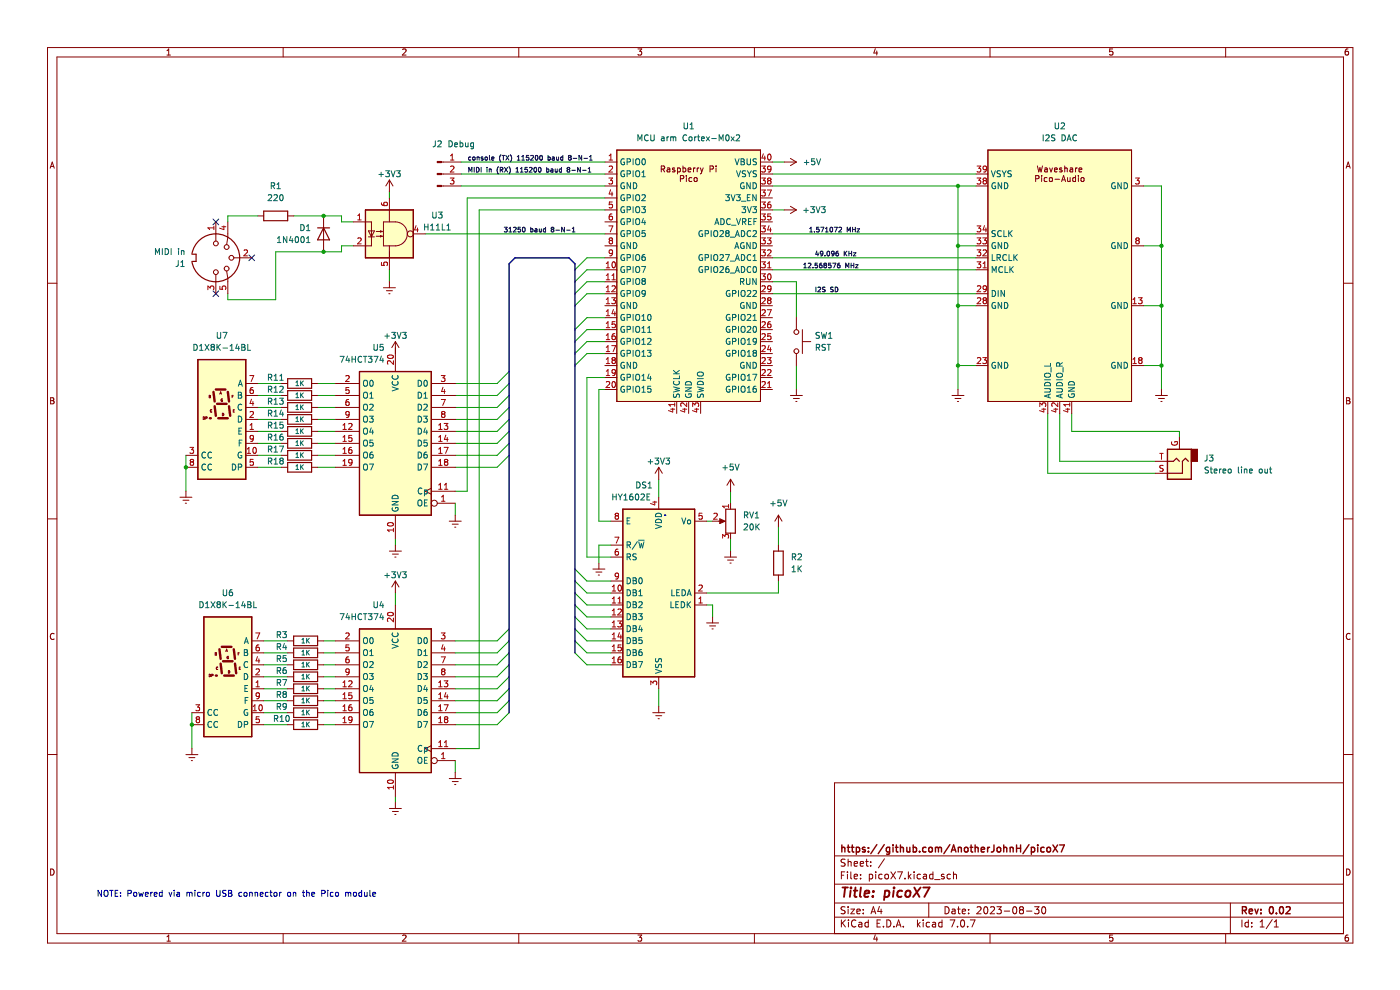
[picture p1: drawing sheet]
<svg xmlns="http://www.w3.org/2000/svg" width="297mm" height="210mm" viewBox="0 0 297 210" stroke-linecap="round" stroke-linejoin="round" font-family="sans-serif">
<g fill="none" stroke="#840000" stroke-width=".21">
<path d="M10.1 10.1h276.9v189.9h-276.9zM12.1 12.1h272.9v185.9h-272.9zM35.4 11.7h.8M35.4 10.8l.4-.4v1.3M60.1 10.1v2M85.4 10.5l.5-.1 .2 .4-.8 .9h.8M110.1 10.1v2M135.3 10.4h.8l-.4 .5 .4 .1v.6l-.2 .1-.6-.1M160 10.1v2M185.7 10.3l-.3 .9h.8M186 10.8v.9M210 10.1v2"/>
<path d="M236 10.4h-.6v.6l.6-.1v.7l-.1 .1-.5-.1M260 10.1v2M286 10.4h-.4l-.2 .3v.7l.2 .3 .4-.1v-.7h-.4l-.2 .2M10.6 35.7l.5-1.3 .4 1.3M10.8 35.3h.6M285.6 35.7l.4-1.3 .4 1.3M285.7 35.3h.6M10.1 60.1h2M285 60.1h2M10.7 84.4h.5l.2 .2-.2 .4 .2 .1 .1 .3-.3 .3h-.5zM10.7 85h.5M285.7 84.4h.4l.3 .2-.3 .4 .3 .1v.3l-.2 .3h-.5z"/>
<path d="M285.7 85h.4M10.1 110.1h2M285 110.1h2M11.5 134.5a.58 .58 0 0 0-.8 .5 .58 .58 0 0 0 .8 .5M286.4 134.5a.58 .58 0 0 0-.8 .5 .58 .58 0 0 0 .8 .5M10.1 160.1h2M285 166.1h-108v31.9M285 160.1h2M10.7 184.3a.66 .66 0 0 1 .8 .7 .66 .66 0 0 1-.8 .6zM35.4 198.7l.4-.4v1.3M35.4 199.6h.8M60.1 198v2"/>
<path d="M85.4 198.5l.5-.2 .2 .4-.8 .9h.8M110.1 198v2M135.3 198.3h.8l-.4 .5 .4 .2v.5l-.2 .1-.6-.1M160 198v2M177 194.5h108M177 191.5h108M177 187.6h108M177 181.6h108M178.5 185.7h.5M178.5 195.1v1.5M178.7 195.8l.7 .8M179.2 184.9h-.7v1.5"/>
<path d="M179.3 192.4l-.6-.1-.2 .2v.4l.6 .3 .2 .3-.3 .3h-.6M179.3 182.3l-.6-.1-.2 .2v.4l.6 .3 .2 .4-.3 .2h-.6M179.4 195.1l-.9 .9M179.8 184.9v.2M179.8 185.4v1M179.9 182.2v1.5M179.9 192.3v.2M179.9 192.8v1M179.9 182.9l.2-.2 .4 .1 .1 .9M180 195.1v.2M180 195.6v1M180.5 192.8h.8l-.8 1h.8"/>
<path d="M180.5 184.9v1.3l.2 .2M181.2 183.2l.7-.1-.1-.3-.4-.1-.2 .3 .1 .7h.5M181.2 185.9l.7-.1-.1-.3-.4-.1-.2 .3 .1 .7h.5M181.6 195.3a.71 .71 0 0 0-1 .5 .71 .71 0 0 0 .7 .8l.3-.1M181.8 193.3l.7-.1-.1-.3-.4-.1-.2 .2v.8h.6M182.2 195.7h.6v.9M182.5 183.2l.7-.1-.1-.3-.4-.1-.2 .3 .1 .7h.5M182.6 186.3v.1M182.6 185.5v.2M182.8 196l-.5 .1-.2 .2 .2 .3h.5M183.1 193.7v.1M183.1 192.9v.1"/>
<path d="M183.6 182.7h.6M183.8 182.2v1.3l.4 .2M184.2 195.7l-.4-.1-.3 .3 .1 .7h.6M184.2 195.1v1.5M184.4 185.5l.4-.1 .3 .3-.1 .7h-.6M184.4 185.4v1.5M184.7 183.6v.1M184.7 182.8v.2M184.8 193.8l.5-1.5 .5 1.5M184.9 193.4h.7M185.7 198.3l-.3 .9h.8M185.8 184.9v.2"/>
<path d="M185.8 185.4v1M186 198.8v.8M186.1 195.8h.5M186.6 192.3l-.4 1h.9M186.8 195.1h-.7v1.5h.7M186.9 192.8v1M187.1 185.5l-.4-.1-.3 .3 .2 .7h.5M187.4 196.5v.1M187.6 182.2l-1.3 1.9M187.8 185.6l.2-.2 .4 .2 .1 .6-.2 .2h-.3l-.2-.1zM188.1 195.1a.76 .76 0 0 1 .9 .8 .76 .76 0 0 1-.9 .7zM189 184.9l1 1.5"/>
<path d="M189.6 196.5v.1M190 184.9l-1 1.5M190.1 196.6l.5-1.5 .5 1.5M190.3 196.2h.7M190.4 184.9h1l-.6 1.5M191.6 196.5v.1M192 186.3v.1M192.7 184.9v1.5M192.8 185.9l.5 .5M193.3 185.4l-.6 .6M193.9 184.9v.2M193.9 185.4v1"/>
<path d="M194.6 195.1v1.5M194.8 196.1l.4 .5M195.2 195.6l-.6 .6M195.3 185.5l-.5-.1-.2 .3 .1 .7h.6M195.8 195.1v.2M195.8 195.6v1M195.9 185.5h.6l.1 .9M196.6 185.8l-.5 .1-.3 .2 .3 .3h.5M197 191.5v3M197.2 195.7l-.4-.1-.3 .3 .1 .7h.6M197.8 195.7h.6l.1 .9M197.9 185.5l-.4-.1-.3 .3 .1 .7h.6"/>
<path d="M197.9 184.9v1.5M198.3 186.6h1.1M198.5 196l-.5 .1-.2 .2 .2 .3h.5M199.8 195.7l-.4-.1-.3 .3 .2 .7h.5M199.8 195.1v1.5M200.3 185.5l-.4-.1-.2 .3 .1 .2 .5 .1v.4h-.6M200.5 192.3a.76 .76 0 0 1 .9 .8 .76 .76 0 0 1-.9 .7zM201.6 195.1h1l-.7 1.5M201.6 185.5l-.4-.1-.3 .3 .2 .7h.5M202 192.9h.6v.9M202.3 185.6l.2-.2 .3 .1 .1 .9M202.3 184.9v1.5"/>
<path d="M202.6 193.2l-.5 .1-.2 .2 .2 .3h.5M203.1 192.8h.6M203.1 196.5v.1M203.3 192.3v1.3l.4 .2M203.9 195.3l.2-.2a.8 .8 0 0 1 .5 .8 .8 .8 0 0 1-.5 .7l-.3-.5zM204.1 193.3l.7-.1v-.3l-.5-.1-.2 .2 .1 .8h.6M205.3 196.5v.1M205.5 193.7v.1M205.5 192.9v.1M205.8 195.1h1l-.6 1.5M207.3 192.5l.5-.2 .3 .5-.9 1h.9M208.8 192.5l.3-.2a.8 .8 0 0 1 .5 .8 .8 .8 0 0 1-.5 .7l-.4-.5z"/>
<path d="M210 198v2M210.1 192.5l.6-.2 .3 .5-.9 1h.9M211.5 192.3h.9l-.5 .6 .4 .1v.7l-.2 .1-.6-.1M213.1 193.3h1.1M215 192.5l.2-.2a.8 .8 0 0 1 .5 .8 .8 .8 0 0 1-.5 .7l-.4-.5zM216.6 193l-.3-.3 .3-.4 .4 .1 .1 .2-.3 .4M216.6 193l-.3 .3v.2l.3 .3h.4l.1-.3v-.4l-.3-.1M216.6 193h.2M217.8 193.3h1.1M219.5 192.3h.9l-.5 .6 .4 .1v.7l-.2 .1-.6-.1M221.1 192.5l.2-.2a.8 .8 0 0 1 .6 .8 .8 .8 0 0 1-.6 .7l-.3-.5zM236 198.3h-.6v.7l.6-.1v.6l-.1 .1-.5-.1"/>
<path d="M260 198v2M261 191.5v6.5M263.5 195.1v1.5M264.8 195.7l-.4-.1-.3 .3 .2 .7h.5M264.8 195.1v1.5M265.5 196.5v.1M265.5 195.7v.1M267.3 196.6h.9M267.3 195.6l.5-.5v1.5M269.9 195.1l-1.3 1.9M270.3 196.6h.9M270.3 195.6l.5-.5v1.5"/>
<path d="M285.7 184.3a.66 .66 0 0 1 .7 .7 .66 .66 0 0 1-.7 .6zM286 198.3l-.4 .1-.2 .3v.7l.2 .2 .4-.1v-.6l-.4-.1-.2 .3"/>
</g>
<g fill="none" stroke="#840000" stroke-width=".3">
<path d="M178.6 179.2v1.5M178.6 179.9l.2-.2 .4 .1v.9M179.7 179.7h.6M179.9 179.2v1.3l.4 .2M180.6 179.7h.6M180.8 179.2v1.3l.4 .2M181.7 179.8l.4-.1 .3 .3-.2 .7h-.5M181.7 179.7v1.5M183.5 179.8l-.3-.1-.3 .2 .1 .3 .5 .1v.4h-.6M184.2 179.8v.1M186 179.2l-1.3 1.9M187.6 179.2l-1.3 1.9"/>
<path d="M188.7 179.8l-.4-.1-.3 .3 .2 .7h.5M188.7 179.7v1.2l-.3 .3h-.3M189.4 179.2v.2M189.4 179.7v1M189.9 179.7h.6M190.2 179.2v1.3l.3 .2M191 179.9l.2-.2 .4 .1 .1 .9M191 179.2v1.5M192.4 179.7v1h.4l.2-.1M193 179.7v1M193.7 179.8l.5-.1 .2 .3-.1 .7h-.6M193.7 179.2v1.5"/>
<path d="M196.4 179.8l-.4-.1-.3 .3 .2 .7h.5M197.2 179.8l.3-.1 .3 .3v.4l-.3 .3h-.3l-.2-.3zM198.4 179.9l.5-.2 .2 .2M198.4 179.7v1M199.1 179.9l.2-.2 .4 .1v.9M199.1 179.9v.8M201.5 179.2l-1.3 1.9M203.3 179.9l.2-.2 .4 .1v.9M203.3 179.7v1M204.7 179.9l.2-.2 .4 .2 .1 .5-.2 .3h-.3l-.2-.1zM205.8 179.7h.6M206 179.2v1.3l.4 .2"/>
<path d="M206.9 179.9l.2-.2 .3 .1 .1 .9M206.9 179.2v1.5M209.5 179.7v1M209.9 179.7l-.4 .3M210.9 179.2l-.1 1.3-.5 .2M211.6 179.9l.2-.2 .4 .2 .1 .5-.1 .3h-.4l-.2-.1zM212.9 179.9l.3-.2 .3 .1 .1 .9M212.9 179.2v1.5M214.3 179.9l.2-.2 .4 .1v.9M214.3 179.7v1M215.7 179.2v1.5M215.7 179.9h.8"/>
<path d="M216.5 179.2v1.5M218.3 179.2l-1.3 1.9M218.8 179.8l.4-.1 .3 .3-.1 .7h-.6M218.8 179.7v1.5M220.2 179.2v.2M220.2 179.7v1M221.5 179.8l-.4-.1-.3 .3 .1 .7h.6M222.2 179.8l.4-.1 .3 .3v.4l-.3 .3h-.4l-.1-.3zM223.4 179.2l1 1.5M224.4 179.2l-1 1.5M224.8 179.2h1l-.6 1.5M184.2 180.6v.1"/>
<path d="M195.1 180.6v.1M201.8 180.7l.5-1.5 .5 1.5M201.9 180.3h.8M208.2 180.2l.7-.1-.1-.3-.4-.1-.2 .2v.8h.6M263.6 193.1l.7-.1 .1-.2v-.3l-.8-.2v1.5M263.9 193.1l.5 .7M265 193.3l.7-.1-.1-.3-.4-.1-.2 .2 .1 .8h.5M266.2 192.8l.4 1 .3-1M267.5 193.7v.1M267.5 192.9v.1M269.4 192.5l.2-.2a.8 .8 0 0 1 .6 .8 .8 .8 0 0 1-.6 .7l-.3-.5zM270.8 193.7v.1"/>
<path d="M271.6 192.5l.2-.2a.8 .8 0 0 1 .5 .8 .8 .8 0 0 1-.5 .7l-.4-.5zM272.9 192.5l.5-.2 .3 .5-.9 1h.9"/>
</g>
<g fill="none" stroke="#840000" stroke-width=".4">
<path d="M178.7 188.3h1.2M179.3 188.3l-.2 2M180.5 188.9l-.2 1.4M180.5 188.3v.1M181.1 188.9h.8M181.5 188.3l-.2 1.7v.2l.4 .1M182.6 188.3l-.2 1.7 .3 .3M183.4 189.6l1-.2-.1-.4h-.7l-.2 1 .2 .3 .6-.1M185.2 190.1l-.1 .2M185.3 189v.2M187.8 189h.7l.2 .3-.1 .6a.66 .66 0 0 1-1 .3M187.8 188.9l-.3 2"/>
<path d="M189.6 188.9l-.2 1.4M189.7 188.3v.1M191.4 189a.66 .66 0 0 0-1 .3l-.1 .6 .2 .3h.7M192.2 189.1l.1-.1a.5 .5 0 0 1 .9 .3l-.1 .6-.2 .3a.5 .5 0 0 1-.9-.3zM194 188.3l1 2M195.3 188.3l-1.6 2M195.9 188.3h1.3l-1.1 2"/>
</g>
<path d="M76.3 133.4h15.2v30.5h-15.2z" fill-rule="evenodd" fill="#ffffc2"/>
<path d="M76.3 133.4h15.2v30.5h-15.2z" fill="none" stroke="#840000" stroke-width=".25"/>
<path d="M43.3 130.9h10.1v25.4h-10.1z" fill-rule="evenodd" fill="#ffffc2"/>
<path d="M43.3 130.9h10.1v25.4h-10.1z" fill="none" stroke="#840000" stroke-width=".25"/>
<path d="M77.5 44.5h10.2v10.2h-10.2z" fill-rule="evenodd" fill="#ffffc2"/>
<path d="M77.5 44.5h10.2v10.2h-10.2z" fill="none" stroke="#840000" stroke-width=".25"/>
<path d="M76.3 78.8h15.2v30.5h-15.2z" fill-rule="evenodd" fill="#ffffc2"/>
<path d="M76.3 78.8h15.2v30.5h-15.2z" fill="none" stroke="#840000" stroke-width=".25"/>
<path d="M42 76.3h10.1v25.4h-10.1z" fill-rule="evenodd" fill="#ffffc2"/>
<path d="M42 76.3h10.1v25.4h-10.1z" fill="none" stroke="#840000" stroke-width=".25"/>
<path d="M132.1 108h15.3v35.6h-15.3z" fill-rule="evenodd" fill="#ffffc2"/>
<path d="M132.1 108h15.3v35.6h-15.3z" fill="none" stroke="#840000" stroke-width=".25"/>
<path d="M130.9 31.8h30.4v53.4h-30.4z" fill-rule="evenodd" fill="#ffffc2"/>
<path d="M130.9 31.8h30.4v53.4h-30.4z" fill="none" stroke="#840000" stroke-width=".21"/>
<path d="M209.6 31.8h30.4v53.4h-30.4z" fill-rule="evenodd" fill="#ffffc2"/>
<path d="M209.6 31.8h30.4v53.4h-30.4z" fill="none" stroke="#840000" stroke-width=".21"/>
<path d="M247.7 95.3h5v6.4h-5z" fill-rule="evenodd" fill="#ffffc2"/>
<g fill="none" stroke="#840000" stroke-width=".25">
<path d="M40.7 53.9a5.1 5.1 0 0 1 7.8-3.5 5.1 5.1 0 0 1 0 8.6 5.1 5.1 0 0 1-7.8-3.6M40.8 53.9h.8v1.5h-.8M55.9 44.8h5.1v2h-5.1zM67.4 48.3h2.5M68.6 48.3l1.3 2.6h-2.5zM247.7 95.3h5v6.4h-5zM43.3 130.9h10.1v25.4h-10.1zM62.3 134.9h5.1v2.1h-5.1zM62.3 137.5h5.1v2h-5.1zM76.3 133.4h15.2v30.5h-15.2zM62.3 140h5.1v2h-5.1zM62.3 142.5h5.1v2.1h-5.1z"/>
<path d="M62.3 145.1h5.1v2h-5.1zM62.3 147.6h5.1v2.1h-5.1zM62.3 150.2h5.1v2h-5.1zM62.3 152.7h5.1v2h-5.1z"/>
</g>
<path d="M45.2 46.5l1.2 1.2M46.4 46.5l-1.2 1.2M52.8 54.1l1.2 1.2M54 54.1l-1.2 1.2M45.2 61.7l1.2 1.2M46.4 61.7l-1.2 1.2" fill="none" stroke="#000084" stroke-width=".21"/>
<g fill="none" stroke="#009600" stroke-width=".21">
<path d="M97.8 39.5h30.5M97.8 34.4h30.5M97.8 36.9h30.5M163.9 39.5h43.1M163.9 34.4h2.5M163.9 36.9h43.1M203.2 39.5v43.1M242.6 39.5h3.8v43.1M54.7 45.8h-6.4v1.3M62.3 45.8h10.2v1.3h2.5M75 52.1h-2.5v1.3h-14v10.2h-10.2v-1.3M82.6 40.7v1.3"/>
<path d="M82.6 57.2v2.6M90.2 49.6h38.1M128.3 54.7h-3.8l-2.5 2.5M128.3 59.8h-3.8l-2.5 2.5M128.3 57.2h-3.8l-2.5 2.6M128.3 44.5h-26.6v114.3h-5.1M128.3 42h-29.2v62.2h-2.5M163.9 44.5h2.5M163.9 49.6h43.1M163.9 54.7h43.1M163.9 57.2h43.1M163.9 59.8h5v7.6"/>
<path d="M203.2 52.1h3.8M242.6 52.1h3.8M108 78.8l-2.5 2.6h-8.9M128.3 72.5h-3.8l-2.5 2.5M128.3 75h-3.8l-2.5 2.5M128.3 67.4h-3.8l-2.5 2.5M128.3 69.9h-3.8l-2.5 2.6M128.3 62.3h-3.8l-2.5 2.5M163.9 62.3h43.1M168.9 77.5v5.1M203.2 64.8h3.8M203.2 77.5h3.8"/>
<path d="M242.6 64.8h3.8M242.6 77.5h3.8M39.4 96.6v7.6M54.7 83.9h5.1M54.7 81.4h5.1M54.7 96.6h5.1M54.7 94h5.1M54.7 89h5.1M54.7 91.5h5.1M54.7 86.4h5.1M54.7 99.1h5.1M67.4 83.9h3.8"/>
<path d="M67.4 81.4h3.8M67.4 96.6h3.8M67.4 94h3.8M67.4 89h3.8M67.4 91.5h3.8M67.4 86.4h3.8M67.4 99.1h3.8M108 89l-2.5 2.5h-8.9M108 94l-2.5 2.6h-8.9M108 96.6l-2.5 2.5h-8.9M108 91.5l-2.5 2.5h-8.9M108 83.9l-2.5 2.5h-8.9"/>
<path d="M108 86.4l-2.5 2.6h-8.9M108 81.4l-2.5 2.5h-8.9M128.3 82.6h-1.3v28h2.6M128.3 80.1h-3.8v38.1h5.1M222.3 87.7v12.7h22.8M224.8 87.7v10.2h20.3M227.4 87.7v3.8h22.8v1.3M83.9 114.4v1.2M96.6 106.7v2.6M129.6 115.6h-2.6v3.8M139.7 101.7v3.8M149.9 110.6h1.3"/>
<path d="M155 104.2v2.5M155 114.4v2.5M165.1 111.8v3.8M55.9 138.5h5.1M55.9 135.9h5.1M68.6 138.5h2.6M68.6 135.9h2.6M83.9 125.8v2.5M108 133.4l-2.5 2.5h-8.9M108 138.5l-2.5 2.5h-8.9M108 135.9l-2.5 2.6h-8.9M122 138.5l2.5 2.5h5.1"/>
<path d="M122 133.4l2.5 2.5h5.1M122 123.2l2.5 2.6h5.1M122 128.3l2.5 2.6h5.1M122 125.8l2.5 2.5h5.1M122 130.9l2.5 2.5h5.1M122 135.9l2.5 2.6h5.1M122 120.7l2.5 2.5h5.1M149.9 128.3h1.3v2.6M165.1 123.2v2.6h-15.2M40.7 151.2v7.6M55.9 151.2h5.1M55.9 153.7h5.1"/>
<path d="M55.9 143.6h5.1M55.9 146.1h5.1M55.9 148.6h5.1M55.9 141h5.1M68.6 151.2h2.6M68.6 153.7h2.6M68.6 143.6h2.6M68.6 146.1h2.6M68.6 148.6h2.6M68.6 141h2.6M108 146.1l-2.5 2.5h-8.9M108 148.6l-2.5 2.6h-8.9"/>
<path d="M108 143.6l-2.5 2.5h-8.9M108 151.2l-2.5 2.5h-8.9M108 141l-2.5 2.6h-8.9M139.7 146.1v3.8M83.9 169v1.2M96.6 161.3v2.6"/>
</g>
<path d="M122 138.5v-82.5l-1.3-1.3h-11.4l-1.3 1.3v95.2" fill="none" stroke="#000084" stroke-width=".3"/>
<g fill="none" stroke="#0000c2" stroke-width=".21">
<path d="M141 109.3h.1M21.5 188.9v1.2l-.7-1.2v1.2M22.2 188.9h.2a.43 .43 0 0 1 .5 .4v.4a.42 .42 0 0 1-.4 .4 .42 .42 0 0 1-.4-.4zM23.3 188.9h.7M23.6 188.9v1.2M24.4 189.5h.4M25 188.9h-.6v1.2h.6M25.6 190v.1M25.6 189.3v.2M27.1 189.5h.7v-.5l-.7-.1v1.2M28.5 189.3h.3l.2 .2v.4l-.2 .2-.4-.2zM29.4 189.3l.3 .8 .2-.6 .3 .6 .2-.8"/>
<path d="M30.8 189.7l.6-.1v-.3h-.4l-.2 .2 .1 .6h.5M32 189.3v.8M32.3 189.3l-.3 .2M32.7 189.7l.6-.1v-.3h-.4l-.2 .2 .1 .6h.5M34.4 189.3h-.4l-.2 .2 .1 .6h.5M34.4 188.9v1.2M35.9 189.3l.3 .8 .3-.8M36.9 188.9v.1M36.9 189.3v.8M37.5 189.3h.5l.1 .8M38.1 189.6l-.6 .2 .2 .3h.4M39.7 189.4l.3-.1 .2 .2"/>
<path d="M39.7 189.3v.8M40.2 189.5l.2-.2h.3l.1 .8M40.2 189.5v.6M41.4 188.9v.1M41.4 189.3v.8M42.5 189.3h-.4l-.2 .2 .1 .6h.5M43 189.3v.8M43.4 189.3l-.4 .2M43.9 189.3h.3l.2 .2v.4l-.2 .2-.4-.2zM46 188.9v1l.2 .2h.4l.1-.2v-1M47.9 188.9l-.6 .1v.3l.5 .3 .1 .3-.2 .2h-.5M48.5 188.9h.4l.3 .2-.3 .4 .3 .1v.3l-.2 .2h-.5z"/>
<path d="M48.5 189.5h.4M51.3 189.3h-.4l-.2 .2 .1 .6h.5M51.9 189.3h.3l.2 .2v.4l-.2 .2-.4-.2zM53 189.4l.4-.1 .1 .8M53 189.3v.8M54.1 189.4l.5-.1 .1 .8M54.1 189.3v.8M55.2 189.7l.6-.1-.1-.3h-.3l-.2 .2 .1 .6h.4M56.9 189.3h-.4l-.2 .2 .1 .6h.5M57.3 189.3h.4M57.4 188.9v1l.3 .2M58.2 189.3h.3l.3 .2v.4l-.3 .2-.4-.2z"/>
<path d="M59.3 189.3v.8M59.7 189.3l-.4 .2M61.1 189.3h.3l.3 .2v.4l-.3 .2-.4-.2zM62.2 189.4l.5-.1 .1 .8M62.2 189.3v.8M64.1 189.3h.5M64.3 188.9v1l.3 .2M65.1 189.4l.4-.1 .1 .8M65.1 188.9v1.2M66.1 189.7l.6-.1v-.3h-.4l-.2 .2 .1 .6h.5M68.3 189.5h.6v-.5l-.6-.1v1.2M69.5 188.9v.1"/>
<path d="M69.5 189.3v.8M70.7 189.3h-.4l-.2 .2 .1 .6h.5M71.2 189.4l.2-.1 .4 .1-.1 .7-.5-.1zM73.3 189.4l.4-.1 .2 .2M73.3 189.3v.8M73.9 189.5l.2-.2h.3v.8M73.9 189.5v.6M75.1 189.3h.3l.2 .2v.4l-.2 .2-.4-.2zM76.7 189.3h-.3l-.3 .2 .1 .6h.5M76.7 188.9v1.2M77.3 189.3l.1 .8 .5-.1M77.9 189.3v.8"/>
<path d="M78.5 188.9v1l.2 .2M79.1 189.7l.6-.1-.1-.3h-.3l-.2 .2v.6h.5"/>
</g>
<g fill="none" stroke="#0f0f0f" stroke-width=".21">
<path d="M99.5 36.5v-1l.3 .7 .3-.7v1M99.9 33.3h-.3l-.2 .2 .1 .4h.4M100.3 33.4h.4v.5h-.4zM100.6 35.5v1M101.1 35.5a.5 .5 0 0 1 .5 .5 .5 .5 0 0 1-.5 .5zM101.2 33.4l.4-.1v.7M101.2 33.3v.7M102.1 33.5l.4 .3-.1 .2-.3-.1M102.1 33.4v.1M102.1 35.5v1M102.5 33.3l-.4 .1M102.9 33.4h.5l-.1 .5h-.4z"/>
<path d="M103.3 35.5v.1M103.3 35.8v.7M103.8 35.8v.7M103.8 35.9h.4v.6M103.8 33v.8l.2 .2M104.3 33.6l.5-.1-.1-.2h-.2l-.2 .1 .1 .5h.3M105.7 35.4a1.15 1.15 0 0 0 0 1.5M106.1 36h.5v-.4l-.5-.1v1M106.3 32.8a1.15 1.15 0 0 0 0 1.5M106.4 36l.3 .5M106.5 33h.6M106.8 33v1"/>
<path d="M107 35.5l.7 1M107.3 33l.7 1M107.7 35.5l-.7 1M108 33l-.7 1M108 35.4a1.15 1.15 0 0 1 0 1.5M108.3 32.8a1.15 1.15 0 0 1 0 1.5M109.5 36.5h.5M109.5 35.8l.2-.3v1M109.7 34h.6M109.7 33.3l.3-.3v1M110.4 36.5h.6M110.4 35.8l.3-.3v1"/>
<path d="M110.7 34h.6M110.7 33.3l.3-.3v1M111.9 35.5h-.5v.5l.4-.1 .1 .5h-.5M112.2 33h-.5l-.1 .4h.5l.1 .5h-.6M112.3 35.6l.4-.1 .2 .3-.6 .7h.6M112.6 33.1l.4-.1 .2 .3-.7 .7h.7M113.4 35.6l.1-.1a.49 .49 0 0 1 .4 .5 .49 .49 0 0 1-.5 .5l-.1-.4zM113.6 33.1l.2-.1a.49 .49 0 0 1 .3 .5 .49 .49 0 0 1-.4 .4l-.2-.3zM114.3 35.6l.2-.1a.49 .49 0 0 1 .3 .5 .49 .49 0 0 1-.4 .5l-.2-.4zM114.6 33.1l.1-.1a.49 .49 0 0 1 .4 .5 .49 .49 0 0 1-.5 .4l-.1-.3zM114.7 36.4l-.1 .1M116 35.9l.3-.1 .1 .2v.5h-.4"/>
<path d="M116 35.5v1M116.3 33v.9h.3l.1-.5-.4-.1M116.9 35.9h.4v.6M117.2 33.3h.2l.2 .1v.5l-.3 .1-.1-.4 .4-.1M117.3 36.1l-.5 .2 .2 .2h.3M117.8 35.8v.7l.4-.1M118.1 33.3v.6h.4M118.2 35.8v.7M118.5 33.3v.7M119.1 35.9l-.3-.1-.2 .2 .1 .5h.4M119.1 35.5v1M119.4 33v.9h-.4v-.5l.4-.1"/>
<path d="M120.5 35.9l-.2-.2 .2-.2 .4 .2-.2 .2M120.5 35.9l-.2 .2 .2 .4 .4-.2-.2-.4M120.5 35.9h.2M120.8 33.4l-.2 .2 .2 .4 .4-.2-.2-.4M120.8 33.4l-.2-.2 .2-.2 .4 .2-.2 .2M120.8 33.4h.2M121.3 36.1h.8M121.6 33.6h.8M123.1 35.5v1l-.6-1v1M123.4 33v1l-.6-1v1M123.6 36.1h.8M123.9 33.6h.7"/>
<path d="M124.8 36.5h.6M124.8 35.8l.3-.3v1M125.1 34h.5M125.1 33.3l.3-.3v1M107 48.2h.6l-.3 .4 .2 .1v.4h-.5M108 49.2h.5M108 48.5l.3-.3v1M108.9 48.3l.4-.1 .2 .3-.6 .7h.6M110.4 48.2h-.5v.5l.5-.1v.5h-.5M110.9 48.3l.2-.1a.49 .49 0 0 1 .3 .5 .49 .49 0 0 1-.4 .5l-.2-.4zM112.6 48.6l.3-.1 .2 .2-.1 .5h-.4M112.6 48.2v1"/>
<path d="M113.5 48.6h.4v.6M113.9 48.8l-.4 .2 .1 .2h.3M114.4 48.5l.1 .7 .3-.1M114.8 48.5v.7M115.7 48.6l-.2-.1-.2 .2 .1 .5h.3M115.7 48.2v1M117.1 48.6l-.2-.2 .2-.2 .4 .2-.2 .2M117.1 48.6l-.2 .2 .2 .4 .4-.2-.2-.4M117.1 48.6h.2M117.9 48.8h.8M119.7 48.2v1l-.5-1v1M120.2 48.8h.8"/>
<path d="M121.4 49.2h.6M121.4 48.5l.3-.3v1M170.5 56.8h.6M170.5 56.1l.3-.3v1M171.5 55.9l.3-.1 .2 .3-.6 .7h.6M171.8 49.2h.5M171.8 48.5l.3-.3v1M172.5 56.7v.1M172.8 49.1v.1M173.3 53.2l-.3 .7h.7M173.4 55.8h-.5v.5h.5v.4h-.5M173.5 53.6v.7"/>
<path d="M173.7 48.2h-.4l-.1 .5 .5-.1v.5h-.5M174.1 48.2h.7l-.5 1M174.3 55.8l-.4 .3-.1 .5 .2 .2 .4-.1-.1-.4-.3-.1-.2 .2M174.6 53.7l-.2 .2h-.3l-.1-.5 .4-.1 .2 .2-.1 .5-.4 .3M175 56.3l-.2 .1 .2 .4 .4-.2-.2-.3M175 56.3l-.2-.2 .2-.3 .4 .2-.2 .3M175 56.3h.2M175 54.2v.1M175.1 49.2h.6M175.1 48.5l.3-.3v1M175.6 53.3h.1a.49 .49 0 0 1 .3 .5 .49 .49 0 0 1-.4 .4l-.2-.3zM175.6 53.3l-.1 .1"/>
<path d="M176.2 48.3l.1-.1a.49 .49 0 0 1 .4 .5 .49 .49 0 0 1-.5 .5l-.1-.4zM176.3 55.8h-.5l-.1 .5h.5l.1 .4h-.6M176.4 53.4v.4M176.4 53.8l.1 .1M176.5 53.3l.4 .1 .1 .5M176.5 53.3l-.1 .1M176.6 55.8h.7l-.4 1M176.9 53.8l-.4 .1M177 53.9l-.2 .3-.3 .1M177 53.7l-.1 .1M177 48.2h.6l-.4 1M177.6 56.4l.2-.2 .3 .1 .1 .4"/>
<path d="M177.7 56.7v.1M177.7 56.8h.4M177.8 53.3l-.4 .2-.1 .6 .2 .2 .4-.1-.1-.5h-.3l-.2 .2M178 48.3l.3-.1 .2 .3-.6 .7h.6M178.1 55.8l-.4 .3v.6M178.2 56.7l-.1 .1M179.1 53.3v1M179.2 53.7l.5 .6M179.4 56.8v-1l.3 .7 .4-.7v1M179.7 53.3l-.6 .6M179.7 49.2v-1l.4 .7 .3-.7v1M180.1 53.3v1"/>
<path d="M180.1 53.8h.6M180.6 55.8v1M180.6 56.3h.5M180.7 53.3v1M180.9 48.2v1M180.9 48.7h.5M181 53.6h.6l-.6 .7h.6M181.1 55.8v1M181.4 48.2v1M181.5 56.2h.5l-.5 .6h.5M181.8 48.5h.5l-.5 .7h.5M173.1 60.9v1"/>
<path d="M173.5 61l.4-.1 .2 .3-.6 .7h.6M175 60.9l-.5 .1a.42 .42 0 0 0 .5 .5v.4h-.5M176.8 60.9l-.6 .1a.42 .42 0 0 0 .5 .5v.4h-.5M177.2 60.9a.5 .5 0 0 1 .6 .5 .5 .5 0 0 1-.6 .5z"/>
</g>
<g fill="none" stroke="#840000" stroke-width=".21">
<path d="M82.6 38.2v2.5M82.6 38.2l-.8 1.3M82.6 38.2l.8 1.3M45.8 47.1v4M45.8 58.2v4.1M48.1 57.5l.2 1.5v3.3M48.3 47.1v3.3l-.2 1.5M49.6 54.7h3.8M54.7 45.8h1.2M61 45.8h1.3M68.6 45.8v7.6M82.6 59.8v1.2"/>
<path d="M81.3 61h2.6M82 61.7h1.2M82.5 62.3h.2M82.6 116.9h2.5M83.2 117.5h1.3M83.8 118.2h.2M83.9 115.6v1.3M95.3 110.6h2.5M95.9 111.2h1.3M96.4 111.8h.3M96.6 109.3v1.3M61 135.9h1.3"/>
<path d="M61 138.5h1.3M67.4 135.9h1.2M67.4 138.5h1.2M71.2 135.9h5.1M71.2 138.5h5.1M83.9 123.2v2.6M83.9 128.3v5.1M83.9 123.2l-.8 1.3M83.9 123.2l.7 1.3M91.5 135.9h5.1M91.5 138.5h5.1M40.7 158.8v1.3"/>
<path d="M61 146.1h1.3M61 148.6h1.3M61 151.2h1.3M61 153.7h1.3M61 141h1.3M61 143.6h1.3M67.4 146.1h1.2M67.4 148.6h1.2M67.4 151.2h1.2M67.4 153.7h1.2M67.4 141h1.2M67.4 143.6h1.2"/>
<path d="M71.2 146.1h5.1M71.2 148.6h5.1M71.2 151.2h5.1M71.2 153.7h5.1M71.2 141h5.1M71.2 143.6h5.1M91.5 158.8h5.1M91.5 158.2l-1.3 .6 1.3 .6M91.5 146.1h5.1M91.5 148.6h5.1M91.5 151.2h5.1M91.5 153.7h5.1"/>
<path d="M91.5 141h5.1M91.5 143.6h5.1M39.4 160.1h2.6M40.1 160.7h1.2M40.6 161.3h.2M82.6 171.5h2.5M83.2 172.1h1.3M83.8 172.8h.2M83.9 163.9v5.1M83.9 170.2v1.3M92.8 161.3h3.8M95.3 165.1h2.5"/>
<path d="M95.9 165.8h1.3M96.4 166.4h.3M96.6 163.9v1.2"/>
<circle cx="45.8" cy="57.7" r=".51"/>
<circle cx="45.8" cy="51.6" r=".51"/>
<circle cx="48.1" cy="57" r=".51"/>
<circle cx="48.1" cy="52.4" r=".51"/>
<circle cx="49.1" cy="54.7" r=".51"/>
<circle cx="92.1" cy="161.3" r=".63"/>
</g>
<g fill="none" stroke="#006464" stroke-width=".21">
<path d="M57.5 39.4h.7v-.5l-.7-.1v1.2M57.9 39.4l.4 .6M58.8 39.1l.3-.3v1.2M80.4 37h.9M80.9 36.5v1M81.8 36.2h.8l-.4 .5 .3 .1v.6l-.1 .1-.6-.1M83 36.2l.4 1.3 .4-1.3M84.1 36.2h.8l-.4 .5 .3 .1v.6l-.1 .1-.6-.1M33 54v-1.3l.4 .9 .4-.9v1.3M34.4 52.7v1.3M35 52.7a.64 .64 0 0 1 .8 .7 .64 .64 0 0 1-.8 .6zM36.3 52.7v1.3"/>
<path d="M37.8 55.3v1.1l-.5 .1M37.9 52.7v.1M37.9 53.2v.8M38.4 56.5h.7M38.4 55.6l.3-.3v1.2M38.5 53.2v.8M38.5 53.3l.5-.1v.8M56.9 41.4l.5-.1 .2 .4-.7 .9h.7M58.1 41.4l.5-.1 .2 .4-.7 .9h.7M58.8 40h.7M58.9 51.5h.7M58.9 50.6l.3-.4v1.3"/>
<path d="M59.5 41.4l.1-.1a.68 .68 0 0 1 .5 .6 .68 .68 0 0 1-.5 .7l-.3-.5zM60.9 50.2v1.3l-.8-1.3v1.3M61.7 50.1l-.3 .9h.8M62 50.6v.9M62.7 50.3l.2-.1a.68 .68 0 0 1 .5 .6 .68 .68 0 0 1-.5 .7l-.3-.5zM63.8 47.6a.64 .64 0 0 1 .7 .7 .64 .64 0 0 1-.7 .6zM63.9 50.3l.2-.1a.68 .68 0 0 1 .5 .6 .68 .68 0 0 1-.5 .7l-.3-.5zM65 48.9h.8M65 48l.4-.4v1.3M65 50.6l.4-.4v1.3M65 51.5h.8M58.8 137.2l.6-.1 .1-.5-.7-.1v1.3"/>
<path d="M58.8 139.7h.6l.1-.5-.7-.1v1.2M58.8 134.7l.6-.1 .1-.5-.7-.1v1.3M59.1 137.2l.4 .6M59.1 134.7l.4 .6M59.1 139.7l.4 .6M60 134h.8l-.5 .5 .4 .1v.5l-.2 .2-.5-.2M60.3 136.5l-.3 .9h.8M60.6 136.9v.9M60.7 139.1h-.6l-.1 .6 .6-.1 .1 .6-.2 .1-.5-.1M64 138.9h.6M64 135.7l.3-.3v1M64 138.2l.3-.3v1"/>
<path d="M64 136.4h.6M65 135.4v1M65 137.9v1M65.2 138.4l.4 .5M65.2 135.8l.4 .6M65.6 137.9l-.6 .6M65.6 135.4l-.6 .6M72.1 130.2h.9l-.6 1.2M73.7 130.1l-.3 .9h.8M74 130.6v.8M74.7 130.2v1.2M74.7 130.8h.7"/>
<path d="M75.4 130.2v1.2M76.7 130.3a.56 .56 0 0 0-.8 .5 .56 .56 0 0 0 .8 .5M77.1 130.2h.7M77.2 135.4l.2-.1a.43 .43 0 0 1 .6 .4v.4a.42 .42 0 0 1-.5 .4 .42 .42 0 0 1-.4-.4zM77.3 137.9l.1-.1a.43 .43 0 0 1 .6 .4v.4a.42 .42 0 0 1-.5 .5 .42 .42 0 0 1-.4-.5zM77.5 130.2v1.2M78.1 130.2h.8l-.4 .5 .4 .1v.5l-.2 .1-.6-.1M78.4 139.1h.8M78.4 138.2l.4-.4v1.3M78.6 135.4l.1-.1a.68 .68 0 0 1 .5 .6 .68 .68 0 0 1-.5 .6l-.3-.5zM79.3 127.6v1.1l.3 .2 .3-.1 .2-.1v-1.1M79.3 130.2h.9l-.6 1.2"/>
<path d="M80.9 127.6l-.3 .9h.8M80.9 130.1l-.3 .9h.8M81.2 128.1v.8M81.2 130.6v.8M81.6 122.1h1M82.1 121.6v1M83.1 121.3h.8l-.4 .5 .3 .1v.5l-.2 .2-.5-.2M83.2 136.7l1.3 .4-1.3 .4M83.3 134.3a.56 .56 0 0 0 .5 .8 .56 .56 0 0 0 .5-.8M83.3 135.5a.56 .56 0 0 0 .5 .8 .56 .56 0 0 0 .5-.8M84.2 121.3l.5 1.3 .4-1.3M85.4 121.3h.8l-.4 .5 .3 .1v.5l-.2 .2-.5-.2"/>
<path d="M88.7 135.3a.64 .64 0 0 1 .7 .6 .64 .64 0 0 1-.7 .6zM88.7 137.8a.64 .64 0 0 1 .7 .6 .64 .64 0 0 1-.7 .7zM89.9 138.2l.4-.4v1.3M89.9 139.1h.7M90 135.4l.2-.1a.68 .68 0 0 1 .5 .6 .68 .68 0 0 1-.5 .6l-.3-.5zM58.2 152.4h.6l.1-.5-.7-.1v1.2M58.5 152.4l.4 .6M58.8 147.3h.6l.1-.5-.7-.1v1.3M58.8 149.9l.6-.1 .1-.5-.7-.1v1.3M58.8 142.3l.6-.1 .1-.5-.7-.1v1.3M58.8 144.8l.6-.1 .1-.4-.7-.2v1.3M59.1 142.3l.4 .6"/>
<path d="M59.1 147.3l.4 .7M59.1 144.8l.4 .6M59.1 149.9l.4 .6M59.4 153h.7M59.4 152.1l.4-.3v1.2M60 144.1h.8l-.5 1.3M60.3 147.2l-.3-.2 .3-.3h.2l.3 .2-.3 .3M60.3 147.2l-.3 .3 .1 .3 .2 .2 .3-.1 .2-.2v-.2l-.3-.3M60.3 147.2h.2M60.6 141.6l-.3 .1-.2 .2-.1 .7 .3 .3 .4-.1-.1-.7h-.3l-.3 .2M60.8 149.8l-.3 .2-.4-.1v-.6l.4-.1 .3 .3-.1 .7-.2 .2-.4 .1M60.8 151.8h.1a.68 .68 0 0 1 .5 .6 .68 .68 0 0 1-.5 .6 .84 .84 0 0 1-.1-1.2z"/>
<path d="M64 143.3l.3-.3v1M64 145.8l.3-.2v1M64 148.4l.3-.3v1M64 150.9l.3-.3v1M64 140.8l.3-.3v1M64 153.5l.3-.3v1M64 144h.6M64 141.5h.6M64 149.1h.6M64 146.6h.6M64 151.6h.6M64 154.2h.6"/>
<path d="M65 140.5v1M65 143v1M65 145.6v1M65 148.1v1M65 150.6v1M65 153.2v1M65.2 143.4l.4 .6M65.2 140.9l.4 .6M65.2 148.5l.4 .6M65.2 146l.4 .6M65.2 151.1l.4 .5M65.2 153.6l.4 .6"/>
<path d="M65.6 143l-.6 .6M65.6 140.5l-.6 .6M65.6 148.1l-.6 .6M65.6 145.6l-.6 .5M65.6 150.6l-.6 .6M65.6 153.2l-.6 .5M77.2 140.5l.2-.2a.43 .43 0 0 1 .6 .5v.4a.42 .42 0 0 1-.5 .4 .42 .42 0 0 1-.4-.4zM77.2 143.1l.2-.2a.43 .43 0 0 1 .6 .4v.4a.42 .42 0 0 1-.5 .5 .42 .42 0 0 1-.4-.5zM77.2 148.1l.2-.1a.43 .43 0 0 1 .6 .4v.4a.42 .42 0 0 1-.5 .4 .42 .42 0 0 1-.4-.4zM77.2 150.7l.2-.2a.43 .43 0 0 1 .6 .4v.4a.42 .42 0 0 1-.5 .5 .42 .42 0 0 1-.4-.5zM77.3 145.5l.1-.1a.43 .43 0 0 1 .6 .4v.5a.42 .42 0 0 1-.5 .4 .42 .42 0 0 1-.4-.4zM77.3 153.1l.1-.1a.43 .43 0 0 1 .6 .5v.4a.42 .42 0 0 1-.5 .4 .42 .42 0 0 1-.4-.4z"/>
<path d="M78.4 142.9h.8l-.5 .5 .4 .1v.5l-.2 .1-.5-.1M78.4 153h.8l-.5 1.3M78.4 140.5l.5-.2 .3 .4-.8 .9h.8M78.7 145.4l-.3 .9h.8M79 145.8v.9M79 150.5l-.3 .1-.2 .2-.1 .7 .3 .3 .4-.2-.1-.6h-.3l-.3 .2M79.1 148h-.6l-.1 .6 .6-.1 .1 .6-.2 .1-.5-.1M83.4 159.8a.66 .66 0 0 1 .7-.1 .66 .66 0 0 1 .4 .7h-1.3zM88.7 140.3a.64 .64 0 0 1 .7 .7 .64 .64 0 0 1-.7 .6zM88.7 142.9a.64 .64 0 0 1 .7 .6 .64 .64 0 0 1-.7 .6zM88.7 145.4a.64 .64 0 0 1 .7 .6 .64 .64 0 0 1-.7 .7zM88.7 148a.64 .64 0 0 1 .7 .6 .64 .64 0 0 1-.7 .6z"/>
<path d="M88.7 150.5a.64 .64 0 0 1 .7 .6 .64 .64 0 0 1-.7 .7zM88.7 153a.64 .64 0 0 1 .7 .7 .64 .64 0 0 1-.7 .6zM89.5 158.2a.56 .56 0 0 0-.8 .5 .56 .56 0 0 0 .8 .6M89.9 142.9h.7l-.4 .5 .4 .1v.5l-.2 .1-.5-.1M89.9 153h.8l-.5 1.3M89.9 140.5l.5-.2 .2 .4-.7 .9h.7M90 158.5v1.3M90 158.6l.4-.1 .2 .3-.1 .5h-.5M90.2 145.4l-.3 .9h.8M90.5 150.5l-.3 .1-.2 .2-.1 .7 .3 .3 .4-.2-.1-.6h-.3l-.3 .2M90.5 145.8v.9M90.6 148h-.6l-.1 .6 .6-.1 .1 .6-.2 .1-.5-.1"/>
<path d="M83.2 161h1.3l-1.3 .7h1.3M83.2 162.3a.58 .58 0 0 0 .6 .7 .58 .58 0 0 0 .5-.8h-.4v.3M88.7 160.8l.3-.2a.43 .43 0 0 1 .5 .5v.4a.42 .42 0 0 1-.4 .4 .42 .42 0 0 1-.4-.4zM90 161.3h.5M90.6 160.6h-.6v1.3h.6"/>
</g>
<g fill="none" stroke="#a90000" stroke-width=".21">
<path d="M45.4 48v.7M45.4 48.3h-1.3l.4 .4M47.1 48.1h.8M47.5 47.9v.8l-.9-.3M51.8 53.1l.5-.1 .2 .4-.8 .9h.8M44.1 61.5v-.8l.5 .4 .1-.4h.6l.1 .2-.1 .6M46.6 60.7v.6l.6 .1v-.6l.6-.1 .1 .2-.1 .5M73.4 134.4l.4-.1 .3 .3-.8 .9h.8M74 139.3l-.4 .1-.2 .2v.8l.2 .2 .4-.1v-.6l-.4-.1-.2 .3M74 136.8h-.6v.6l.6-.1v.6l-.2 .2-.4-.2M82.3 130a.61 .61 0 0 1 .7-.2 .61 .61 0 0 1 .4 .6 .75 .75 0 0 1-1.2-.2zM83.5 131.1v.8l-.9-.8-.4 .3 .1 .4"/>
<path d="M93.6 134.3h.8l-.4 .4 .3 .2v.5l-.1 .1-.6-.1M93.6 139.3h.9l-.6 1.3M94 136.7l-.3 .9h.8M94.3 137.2v.9M72.8 145.7h.7M72.8 144.8l.3-.4v1.3M72.8 147.3l.3-.3v1.2M72.8 149.9l.3-.4v1.3M72.8 152.4l.3-.4v1.3M72.8 148.2h.7M72.8 150.8h.7M72.8 153.3h.7"/>
<path d="M74 144.5l.4-.1 .3 .4-.8 .9h.8M74.1 142.4l-.3 .3-.3-.1-.1-.6 .4-.1 .3 .2-.1 .7-.2 .3h-.3M74.6 149.5l-.4 .1-.2 .2v.7l.2 .3 .4-.2v-.6h-.4l-.2 .2M74.6 147h-.6v.6l.6-.1v.6l-.2 .1-.4-.1M74.7 152.6l-.3 .2h-.3l-.1-.6 .4-.2 .3 .3-.1 .7-.2 .2-.3 .1M93.1 158.4h.7M93.1 144.8l.3-.4v1.3M93.1 147.3l.3-.3v1.2M93.1 149.9l.3-.4v1.3M93.1 152.4l.3-.4v1.3M93.1 157.5l.3-.4v1.3M93.1 145.7h.7"/>
<path d="M93.1 148.2h.7M93.1 150.8h.7M93.1 153.3h.7M93.9 142.4l-.2-.2 .2-.3h.3l.2 .2-.2 .3M93.9 142.4l-.2 .3v.3l.2 .1h.4l.1-.2v-.2l-.2-.3M93.9 142.4h.3M94.2 144.4h.8l-.4 .5 .3 .1v.6l-.1 .1-.6-.1M94.2 149.5h.9l-.6 1.3M94.3 158.4h.7M94.3 157.5l.3-.4v1.3M94.5 152.6l-.2-.3 .2-.3h.3l.2 .3-.2 .3M94.5 152.6l-.2 .2v.4l.2 .1 .4-.1 .1-.1v-.3l-.2-.2"/>
<path d="M94.5 152.6h.3M94.6 146.9l-.3 .9h.8M94.9 147.4v.8M82.3 165.6a.75 .75 0 0 1 1.2 .3 .72 .72 0 0 1-1.3-.1zM83.5 166.7v.7M83.5 167h-1.3l.4 .4M93.7 160.9h.7M93.7 160l.3-.3v1.2"/>
</g>
<path d="M46.6 137.7l.2 2.1M47.1 137.2h2M49.6 137.7l.3 2.1M46.8 140.8l.3 2M47.3 140.3h2M47.6 143.3h2M49.9 140.8l.2 2" fill="none" stroke="#840000" stroke-width=".51"/>
<circle cx="45.8" cy="143.3" r=".25" fill="#840000"/>
<g fill="none" stroke="#840000" stroke-width=".21">
<path d="M75 47.1h3.8v5h-3.8M78.2 50.2h1.2M78.2 49h1.2l-.6 1.2zM79.8 50.1h1.3M79.8 49.1h1.3M80.7 50l.4 .1-.4 .1zM80.7 49l.4 .1-.4 .1zM81.3 47.1h2.6a2.54 2.54 0 0 1 2.5 2.5 2.54 2.54 0 0 1-2.5 2.5h-2.6zM82.6 42v5.1M82.6 52.1v5.1M87.7 49.6h2.5M83.9 72.5l-.8 1.2"/>
<path d="M83.9 72.5v6.3M83.9 72.5l.7 1.2M71.2 91.5h5.1M71.2 94h5.1M71.2 96.6h5.1M71.2 99.1h5.1M71.2 81.4h5.1M71.2 83.9h5.1M71.2 86.4h5.1M71.2 89h5.1M91.5 91.5h5.1M91.5 94h5.1"/>
<path d="M91.5 96.6h5.1M91.5 99.1h5.1M91.5 81.4h5.1M91.5 83.9h5.1M91.5 86.4h5.1M91.5 89h5.1M83.9 109.3v5.1M91.5 104.2h5.1M91.5 103.6l-1.3 .6 1.3 .6M92.8 106.7h3.8M45.7 138.7h.1M45.8 138.7l.1 .2"/>
<path d="M45.8 138.7l.1-.2h-.2v.5h.1M45.9 138.9l-.1 .1M47.9 138.2l.2-.5 .1 .5M48 138.1h.2M48.4 139.5l.1 .2M48.5 139.2a.24 .24 0 0 0-.3 .3 .24 .24 0 0 0 .3 .2M48.5 139.7h.1M50.5 138.7h.2M50.8 138.5h-.3v.5M53.4 138.5h2.5M53.4 135.9h2.5M40.7 151.2h2.6"/>
<path d="M40.7 153.7h2.6M44.4 143a.26 .26 0 0 1 .3 .3 .26 .26 0 0 1-.3 .2zM44.9 143.3h.2l.1-.2-.3-.1v.5M46.2 141.5a.24 .24 0 0 0-.3 .3 .24 .24 0 0 0 .3 .2M46.2 141.5v.1M46.2 142h.1M48.4 142.3a.26 .26 0 0 1 .3 .2 .26 .26 0 0 1-.3 .3zM50.8 141.7h.1M51 141.5h-.2v.5h.2M53.4 146.1h2.5M53.4 151.2h2.5M53.4 143.6h2.5"/>
<path d="M53.4 141h2.5M53.4 153.7h2.5M53.4 148.6h2.5"/>
<circle cx="87.1" cy="49.6" r=".63"/>
<circle cx="92.1" cy="106.7" r=".63"/>
</g>
<g fill="none" stroke="#006464" stroke-width=".21">
<path d="M90.1 47.5v1.3M90.1 48.1h.7M90.8 47.5v1.3M91.3 48.8h.8M91.3 47.9l.4-.4v1.3M91.8 45v1l.2 .3 .4-.1 .1-.2v-1M92.6 48.8h.7M92.6 47.9l.3-.4v1.3M93 45h.8l-.4 .5 .3 .1v.5l-.1 .2-.6-.2M93.8 47.5v1.3h.6M94.8 48.8h.7M94.8 47.9l.4-.4v1.3"/>
<path d="M72.1 75.6h.9l-.6 1.3M73.7 75.5l-.3 .9h.8M74 76v.9M74.7 75.6v1.3M74.7 76.2h.7M75.4 75.6v1.3M76.7 75.7a.56 .56 0 0 0-.8 .5 .56 .56 0 0 0 .8 .5M77.1 75.6h.7M77.5 75.6v1.3M78.1 75.6h.8l-.4 .5 .4 .1v.5l-.2 .2-.6-.2M79.3 73v1.1l.3 .2h.3l.2-.2v-1.1M79.3 75.6h.9l-.6 1.3"/>
<path d="M80.9 75.5l-.3 .9h.8M81.2 76v.9M81.3 73h-.6l-.1 .6h.6l.1 .6-.2 .1-.5-.1M81.6 71.3h1M82.1 70.8v1M83.1 70.5h.8l-.4 .5 .3 .1v.6l-.2 .1-.5-.1M83.3 79.7a.56 .56 0 0 0 .5 .8 .56 .56 0 0 0 .5-.8M84.2 70.5l.5 1.3 .4-1.3M85.4 70.5h.8l-.4 .5 .3 .1v.6l-.2 .1-.5-.1M77.2 91l.2-.2a.43 .43 0 0 1 .6 .4v.5a.42 .42 0 0 1-.5 .4 .42 .42 0 0 1-.4-.4zM77.2 83.4l.2-.2a.43 .43 0 0 1 .6 .4v.4a.42 .42 0 0 1-.5 .5 .42 .42 0 0 1-.4-.5zM77.2 85.9l.2-.2a.43 .43 0 0 1 .6 .5v.4a.42 .42 0 0 1-.5 .4 .42 .42 0 0 1-.4-.4z"/>
<path d="M77.2 93.5l.2-.1a.43 .43 0 0 1 .6 .4v.4a.42 .42 0 0 1-.5 .4 .42 .42 0 0 1-.4-.4zM77.2 98.6l.2-.2a.43 .43 0 0 1 .6 .5v.4a.42 .42 0 0 1-.5 .4 .42 .42 0 0 1-.4-.4zM77.3 80.7h.1a.43 .43 0 0 1 .6 .4v.4a.42 .42 0 0 1-.5 .4 .42 .42 0 0 1-.4-.4zM77.3 88.3h.1a.43 .43 0 0 1 .6 .4v.4a.42 .42 0 0 1-.5 .5 .42 .42 0 0 1-.4-.5zM77.3 96l.1-.1a.43 .43 0 0 1 .6 .4v.4a.42 .42 0 0 1-.5 .5 .42 .42 0 0 1-.4-.5zM78.4 88.3h.8l-.5 .5 .4 .1v.5l-.2 .1-.5-.1M78.4 98.4h.8l-.5 1.3M78.4 85.9l.5-.2 .3 .4-.8 .9h.8M78.4 84.5h.8M78.4 83.6l.4-.4v1.3M78.6 80.7h.1a.68 .68 0 0 1 .5 .6 .68 .68 0 0 1-.5 .6 .84 .84 0 0 1-.1-1.2zM78.7 90.8l-.3 .9h.8"/>
<path d="M79 91.2v.9M79 95.9l-.3 .1-.2 .2-.1 .7 .3 .3 .4-.2-.1-.6h-.3l-.3 .2M79.1 93.4h-.6l-.1 .6 .6-.1 .1 .6-.2 .1-.5-.1M83.2 82.1l1.3 .4-1.3 .4M83.3 80.9a.56 .56 0 0 0 .5 .8 .56 .56 0 0 0 .5-.8M88.7 80.7a.64 .64 0 0 1 .7 .6 .64 .64 0 0 1-.7 .6zM88.7 83.2a.64 .64 0 0 1 .7 .6 .64 .64 0 0 1-.7 .7zM88.7 85.7a.64 .64 0 0 1 .7 .7 .64 .64 0 0 1-.7 .6zM88.7 88.3a.64 .64 0 0 1 .7 .6 .64 .64 0 0 1-.7 .6zM88.7 90.8a.64 .64 0 0 1 .7 .7 .64 .64 0 0 1-.7 .6zM88.7 93.4a.64 .64 0 0 1 .7 .6 .64 .64 0 0 1-.7 .6zM88.7 95.9a.64 .64 0 0 1 .7 .6 .64 .64 0 0 1-.7 .7z"/>
<path d="M88.7 98.4a.64 .64 0 0 1 .7 .7 .64 .64 0 0 1-.7 .6zM89.9 88.3h.7l-.4 .5 .4 .1v.5l-.2 .1-.5-.1M89.9 98.4h.8l-.5 1.3M89.9 85.9l.5-.2 .2 .4-.7 .9h.7M89.9 84.5h.7M89.9 83.6l.4-.4v1.3M90 80.8l.2-.1a.68 .68 0 0 1 .5 .6 .68 .68 0 0 1-.5 .6l-.3-.5zM90.2 90.8l-.3 .9h.8M90.5 95.9l-.3 .1-.2 .2-.1 .7 .3 .3 .4-.2-.1-.6h-.3l-.3 .2M90.5 91.2v.9M90.6 93.4h-.6l-.1 .6 .6-.1 .1 .6-.2 .1-.5-.1M83.2 106.4h1.3l-1.3 .7h1.3"/>
<path d="M83.2 107.7a.58 .58 0 0 0 .6 .7 .58 .58 0 0 0 .5-.8h-.4v.3M83.2 105.3a.68 .68 0 0 1 .8-.2 .68 .68 0 0 1 .5 .7h-1.3zM88.7 106.2l.3-.1a.43 .43 0 0 1 .5 .4v.4a.42 .42 0 0 1-.4 .4 .42 .42 0 0 1-.4-.4zM89.5 103.6a.56 .56 0 0 0-.8 .5 .56 .56 0 0 0 .8 .6M90 103.9v1.3M90 106.7h.5M90 104l.4-.1 .2 .3-.1 .5h-.5M90.6 106.1h-.6v1.2h.6M42.4 127.6a.64 .64 0 0 1 .7 .7 .64 .64 0 0 1-.7 .6zM43.6 128l.4-.4v1.3M43.6 128.9h.7M44.8 127.6l.8 1.3"/>
<path d="M45.6 127.6l-.8 1.3M46.3 128.2l-.3 .2 .1 .4 .2 .1 .3-.1 .2-.1v-.3l-.3-.2M46.3 128.2l-.3-.3 .3-.3h.2l.3 .3-.3 .3M46.3 128.2h.2M47.3 127.6v1.3M47.4 125.1v1l.2 .3 .4-.1 .1-.2v-1M47.5 128.2l.5 .7M48 127.6l-.7 .8M48.6 128.4h.9M49.2 125.1l-.3 .1-.2 .2-.1 .7 .3 .3 .4-.2-.1-.6h-.3l-.3 .2M50.1 128.9h.7M50.1 128l.3-.4v1.3"/>
<path d="M51.6 127.6l-.3 .9h.8M51.8 137.8h.5l.2 .2-.2 .4 .2 .1 .1 .3-.3 .3h-.5zM51.8 138.4h.5M51.8 136.5l.5-1.2 .4 1.2M51.9 128.1v.8M52 136.2h.6M52.6 127.6h.4l.2 .3-.2 .3 .2 .2 .1 .3-.3 .2h-.4zM52.6 128.2h.4M53.8 127.6v1.3h.6M44.9 150.6a.56 .56 0 0 0-.8 .5 .56 .56 0 0 0 .8 .5M44.9 153.2a.56 .56 0 0 0-.8 .5 .56 .56 0 0 0 .8 .5M46.2 150.6a.56 .56 0 0 0-.8 .5 .56 .56 0 0 0 .8 .5"/>
<path d="M46.2 153.2a.56 .56 0 0 0-.8 .5 .56 .56 0 0 0 .8 .5M50.6 153a.64 .64 0 0 1 .7 .7 .64 .64 0 0 1-.7 .6zM51.8 142.9a.64 .64 0 0 1 .8 .6 .64 .64 0 0 1-.8 .6zM51.8 153.7l.6-.1 .1-.4-.7-.2v1.3M52 146h.4M52 148.6h.4M52.5 150.6a.58 .58 0 0 0-.7 .5 .58 .58 0 0 0 .8 .5v-.4h-.3M52.6 140.5a.56 .56 0 0 0-.8 .5 .56 .56 0 0 0 .8 .5M52.6 145.4h-.6v1.3h.6M52.6 148h-.6v1.2"/>
</g>
<g fill="none" stroke="#a90000" stroke-width=".21">
<path d="M75.9 46.7h.7M75.9 45.7l.4-.3v1.3M75.9 50.6l.5-.1 .2 .3-.8 .9h.8M80.9 43l.1 .4 .2 .2h.8l.2-.2-.1-.4h-.6l-.1 .4 .2 .2M80.9 55.7v.6h.6v-.6h.6l.1 .1-.1 .5M88.3 47.9l-.3 .9h.7M88.6 48.3v.9M73.4 79.8l.4-.1 .3 .3-.8 .9h.8M82.3 75.4a.61 .61 0 0 1 .7-.2 .61 .61 0 0 1 .4 .6 .75 .75 0 0 1-1.2-.2zM83.5 76.5v.8l-.9-.8-.4 .3 .1 .4M93.6 79.7h.8l-.4 .4 .3 .2v.5l-.1 .1-.6-.1M72.8 91.1h.7"/>
<path d="M72.8 90.2l.3-.4v1.3M72.8 92.7l.3-.3v1.2M72.8 95.3l.3-.4v1.3M72.8 97.8l.3-.4v1.3M72.8 93.6h.7M72.8 96.2h.7M72.8 98.7h.7M74 89.9l.4-.1 .3 .4-.8 .9h.8M74 84.7l-.4 .1-.2 .2v.8l.2 .2 .4-.1v-.6l-.4-.1-.2 .3M74 82.2h-.6v.6l.6-.1v.7l-.2 .1-.4-.1M74.1 87.8l-.3 .3-.3-.1-.1-.6 .4-.1 .3 .2-.1 .7-.2 .3-.3 .1M74.6 94.9l-.4 .1-.2 .2v.7l.2 .3 .4-.2v-.6h-.4l-.2 .2"/>
<path d="M74.6 92.4h-.6v.6l.6-.1v.6l-.2 .1-.4-.1M74.7 98l-.3 .2h-.3l-.1-.6 .4-.2 .3 .3-.1 .7-.2 .2-.3 .1M93.1 90.2l.3-.4v1.3M93.1 92.7l.3-.3v1.2M93.1 95.3l.3-.4v1.3M93.1 97.8l.3-.4v1.3M93.1 91.1h.7M93.1 93.6h.7M93.1 96.2h.7M93.1 98.7h.7M93.6 84.7h.9l-.6 1.3M93.9 87.8l-.2 .3v.3l.2 .2 .4-.1 .1-.2v-.2l-.2-.3"/>
<path d="M93.9 87.8l-.2-.2 .2-.3h.3l.2 .2-.2 .3M93.9 87.8h.3M94 82.1l-.3 .9h.8M94.2 89.8h.8l-.4 .5 .3 .1v.6l-.1 .1-.6-.1M94.2 94.9h.9l-.6 1.3M94.3 82.6v.9M94.5 98l-.2-.3 .2-.3h.3l.2 .3-.2 .3M94.5 98l-.2 .2v.4l.2 .1 .4-.1 .1-.1v-.3l-.2-.2M94.5 98h.3M94.6 92.3l-.3 .9h.8M94.9 92.8v.8M82.3 111a.61 .61 0 0 1 .7-.2 .61 .61 0 0 1 .4 .6 .75 .75 0 0 1-1.2-.2z"/>
<path d="M83.5 112.1v.7M83.5 112.4h-1.3l.4 .4M93.1 103.8h.7M93.1 102.9l.3-.4v1.3M93.7 105.4l.3-.3v1.2M93.7 106.3h.7M94.3 103.8h.7M94.3 102.9l.3-.4v1.3M54.3 134.3h.8l-.5 1.2M54.6 139.3l-.3 .9h.8M54.9 139.8v.8M54.9 136.8l-.3 .1-.2 .2-.1 .7 .3 .3 .4-.2-.1-.6h-.3l-.3 .2"/>
<path d="M41.6 149.5h.7l-.4 .5 .4 .1v.5l-.2 .2-.5-.2M41.9 152.6l-.3-.3 .3-.3h.2l.2 .3-.2 .3M41.9 152.6l-.3 .2 .1 .4 .2 .1 .3-.1 .1-.1v-.3l-.2-.2M41.9 152.6h.2M53.7 150.8h.7M53.7 149.9l.4-.4v1.3M54.3 145.7h.7M54.3 144.8l.4-.4v1.3M54.3 142l.5-.1 .2 .3-.7 .9h.7M55 152h-.6l-.1 .6h.6l.1 .6-.2 .1-.5-.1M55 149.6l.2-.1a.68 .68 0 0 1 .5 .6 .68 .68 0 0 1-.5 .7l-.3-.5zM55 147.5l-.2 .2h-.4v-.6l.4-.1 .2 .2v.7l-.2 .3h-.4"/>
</g>
<path d="M77.5 44.5h10.2v10.2h-10.2zM42 76.3h10.1v25.4h-10.1zM76.3 78.8h15.2v30.5h-15.2z" fill="none" stroke="#840000" stroke-width=".25"/>
<path d="M45.3 83.1l.2 2.1M45.5 86.2l.3 2M45.8 82.6h2M46 85.7h2.1M46.3 88.7h2M48.3 83.1l.3 2.1M48.6 86.2l.2 2" fill="none" stroke="#840000" stroke-width=".51"/>
<circle cx="44.5" cy="88.7" r=".25" fill="#840000"/>
<g fill="none" stroke="#840000" stroke-width=".21">
<path d="M39.4 96.6h2.6M39.4 99.1h2.6M43.1 88.4a.26 .26 0 0 1 .3 .3 .26 .26 0 0 1-.3 .2zM43.6 88.7h.3v-.2l-.3-.1v.5M44.4 84.1h.2M44.6 83.9h-.2v.5l.3-.1-.1-.2M44.6 83.9h.1M44.6 84.1h.1M44.6 83.9v.2M44.9 87v-.1a.23 .23 0 0 0-.3 .3 .23 .23 0 0 0 .3 .2M46.6 83.6l.2-.5 .2 .5M46.7 83.5h.2"/>
<path d="M47.1 85.1h.1M47.1 84.9v.2M47.2 87.7a.26 .26 0 0 1 .3 .2 .26 .26 0 0 1-.3 .3zM47.2 84.6a.25 .25 0 0 0-.3 .2 .25 .25 0 0 0 .2 .3M49.2 84.1h.2M49.5 83.9h-.3v.5M49.5 87.2h.2M49.7 86.9h-.2v.5h.2M52.1 91.5h2.6M52.1 96.6h2.6M52.1 89h2.6M52.1 86.4h2.6"/>
<path d="M52.1 99.1h2.6M52.1 83.9h2.6M52.1 81.4h2.6M52.1 94h2.6M59.8 91.5h1.2M59.8 96.6h1.2M59.8 89h1.2M59.8 86.4h1.2M59.8 99.1h1.2M59.8 83.9h1.2M59.8 81.4h1.2M59.8 94h1.2"/>
<path d="M66.1 91.5h1.3M66.1 96.6h1.3M66.1 89h1.3M66.1 86.4h1.3M66.1 99.1h1.3M66.1 83.9h1.3M66.1 81.4h1.3M66.1 94h1.3M38.2 105.5h2.5M38.8 106.1h1.3M39.3 106.7h.3M39.4 104.2v1.3"/>
<path d="M152.4 110.6h1.1M138.5 151.2h2.5M139.1 151.8h1.3M139.6 152.5h.3M139.7 149.9v1.3"/>
</g>
<g fill="none" stroke="#006464" stroke-width=".21">
<path d="M41.1 73a.64 .64 0 0 1 .8 .7 .64 .64 0 0 1-.8 .6zM42.3 74.3h.8M42.3 73.4l.4-.4v1.3M43.5 73l.8 1.3M44.3 73l-.8 1.3M45 73.6l-.2-.3 .2-.3h.2l.3 .3-.3 .3M45 73.6l-.2 .2v.4l.2 .1h.4l.1-.2v-.3l-.3-.2M45 73.6h.2M46 73v1.3M46.1 70.5v1l.2 .3 .4-.1 .1-.2v-1M46.2 73.6l.6 .7M46.8 73l-.8 .8"/>
<path d="M47.3 73.8h1M47.3 70.5h.8l-.5 1.3M48.8 74.3h.7M48.8 73.4l.4-.4v1.3M50.3 73l-.3 .9h.8M50.6 73.5v.8M51.3 73h.4l.3 .3-.3 .3 .3 .2v.3l-.2 .2h-.5zM51.3 73.6h.4M52.6 73v1.3h.6M58.2 79.8l.3-.4v1.3M59.4 79.8l.3-.4v1.3M43.6 96a.56 .56 0 0 0-.8 .5 .56 .56 0 0 0 .8 .5"/>
<path d="M43.6 98.6a.56 .56 0 0 0-.8 .5 .56 .56 0 0 0 .8 .5M44.9 96a.56 .56 0 0 0-.8 .5 .56 .56 0 0 0 .8 .5M44.9 98.6a.56 .56 0 0 0-.8 .5 .56 .56 0 0 0 .8 .5M49.3 98.4a.64 .64 0 0 1 .7 .7 .64 .64 0 0 1-.7 .6zM50.6 83.2h.4l.2 .2-.2 .4 .2 .1 .1 .3-.3 .3h-.4zM50.6 88.3a.64 .64 0 0 1 .7 .6 .64 .64 0 0 1-.7 .6zM50.6 99.1l.6-.1v-.4l-.6-.2v1.3M50.6 83.8h.4M50.6 81.9l.4-1.2 .4 1.2M50.7 91.4h.4M50.7 81.6h.6M50.7 94h.5"/>
<path d="M51.2 96a.58 .58 0 0 0-.7 .5 .58 .58 0 0 0 .8 .5v-.4h-.3M51.3 85.9a.56 .56 0 0 0-.8 .5 .56 .56 0 0 0 .8 .5M51.3 90.8h-.6v1.3h.6M51.3 93.4h-.6v1.2M56.9 92.8l.6-.1 .1-.5-.7-.1v1.3M56.9 97.8h.6l.1-.5-.7-.1v1.2M56.9 90.2h.6l.1-.5-.7-.2v1.3M56.9 87.7l.6-.1 .1-.5-.7-.1v1.3M56.9 85.1h.6l.1-.5-.7-.1v1.2M56.9 80.1l.6-.1 .1-.5-.7-.1v1.3M56.9 82.6l.6-.1 .1-.4-.7-.2v1.3M56.9 95.3l.6-.1 .1-.5-.7-.1v1.3"/>
<path d="M57.2 82.6l.5 .6M57.2 80.1l.5 .6M57.2 85.1l.5 .6M57.2 87.7l.5 .6M57.2 95.3l.5 .6M57.2 92.8l.5 .6M57.2 90.2l.5 .6M57.2 97.8l.5 .6M58.2 90.8h.7M58.2 95.9h.7M58.2 88.3h.7M58.2 85.7h.7"/>
<path d="M58.2 98.4h.7M58.2 83.2h.7M58.2 93.4h.7M58.2 82.3l.3-.4v1.3M58.2 84.8l.3-.3v1.2M58.2 87.4l.3-.4v1.3M58.2 89.9l.3-.4v1.3M58.2 92.5l.3-.4v1.3M58.2 95l.3-.4v1.3M58.2 97.5l.3-.3v1.2M58.2 80.7h.7M59.3 84.5h.8l-.4 .5 .3 .1v.5l-.2 .1-.5-.1"/>
<path d="M59.3 94.6h.8l-.5 1.3M59.4 82.1l.4-.2 .3 .4-.8 .9h.8M59.4 80.7h.7M59.6 97.7l-.2-.2 .2-.3h.2l.3 .2-.3 .3M59.6 97.7l-.2 .3v.3l.2 .1h.4l.1-.2v-.2l-.3-.3M59.6 97.7h.2M59.7 86.9l-.3 1h.7M60 92.1h-.4l-.2 .3v.7l.2 .3 .4-.2v-.6h-.4l-.2 .2M60 87.4v.9M60 89.5h-.6v.7l.6-.1v.6l-.2 .1-.4-.1M62.8 84.3h.6M62.8 81.1l.3-.3v1"/>
<path d="M62.8 83.6l.3-.3v1M62.8 86.2l.3-.3v1M62.8 88.7l.3-.3v1M62.8 91.2l.3-.2v1M62.8 93.8l.3-.3v1M62.8 96.3l.3-.3v1M62.8 98.9l.3-.3v1M62.8 81.8h.6M62.8 86.9h.6M62.8 89.4h.6M62.8 97h.6M62.8 94.5h.6"/>
<path d="M62.8 92h.6M62.8 99.6h.6M63.8 80.8v1M63.8 83.3v1M63.8 85.9v1M63.8 88.4v1M63.8 91v1M63.8 93.5v1M63.8 96v1M63.8 98.6v1M63.9 83.8l.5 .5M63.9 81.2l.5 .6"/>
<path d="M63.9 86.3l.5 .6M63.9 88.9l.5 .5M63.9 96.5l.5 .5M63.9 93.9l.5 .6M63.9 91.4l.5 .6M63.9 99l.5 .6M64.4 85.9l-.6 .6M64.4 83.3l-.6 .6M64.4 80.8l-.6 .6M64.4 88.4l-.6 .6M64.4 96l-.6 .6M64.4 93.5l-.6 .6"/>
<path d="M64.4 91l-.6 .5M64.4 98.6l-.6 .6"/>
</g>
<g fill="none" stroke="#a90000" stroke-width=".21">
<path d="M53 79.7h.8l-.5 1.2M40.3 94.9h.8l-.4 .5 .3 .1v.5l-.2 .2-.5-.2M40.6 98l-.3-.3 .3-.3h.2l.3 .3-.3 .3M40.6 98l-.3 .2 .1 .4 .2 .1 .4-.1 .1-.1v-.3l-.3-.2M40.6 98h.2M52.4 96.2h.8M52.4 95.3l.4-.4v1.3M53 91.1h.8M53 90.2l.4-.4v1.3M53 87.4l.5-.1 .3 .3-.8 1h.8M53.3 84.7l-.3 .9h.8M53.6 85.2v.8"/>
<path d="M53.6 82.2l-.3 .1-.2 .2-.1 .7 .3 .3 .4-.1-.1-.7h-.3l-.3 .2M53.7 97.4h-.6l-.1 .6h.6l.1 .6-.2 .1-.5-.1M53.8 95l.2-.1a.68 .68 0 0 1 .4 .6 .68 .68 0 0 1-.4 .7l-.4-.5zM53.8 92.9l-.3 .2h-.3l-.1-.6 .4-.1 .3 .2-.1 .7-.2 .3h-.3"/>
</g>
<path d="M61 80.3h5.1v2.1h-5.1zM61 82.9h5.1v2h-5.1zM61 85.4h5.1v2h-5.1zM61 88h5.1v2h-5.1zM61 90.5h5.1v2h-5.1zM61 93h5.1v2.1h-5.1zM61 95.6h5.1v2h-5.1zM61 98.1h5.1v2h-5.1z" fill="none" stroke="#840000" stroke-width=".25"/>
<path d="M152.7 110l1.1 .6-1.1 .5z" fill="#840000"/>
<g fill="none" stroke="#840000" stroke-width=".21">
<path d="M93.6 39.5h.4M93.6 36.9h.4M93.6 34.4h.4M127 119.4v1.3M129.6 110.6h2.5M129.6 118.2h2.5M129.6 115.6h2.5M139.7 105.5v2.5M147.4 110.6h2.5M151.2 110.6h1.2M152.7 110l1.1 .6-1.1 .5zM153.7 118.2h2.6"/>
<path d="M154.3 118.8h1.3M154.9 119.4h.2M155 106.7v1.3M155 113.1v1.3M155 116.9v1.3M165.1 109.3l.8 1.3M165.1 109.3v2.5M165.1 115.6v1.3M165.1 109.3l-.7 1.3M125.8 120.7h2.5M126.4 121.3h1.3M126.9 122h.3"/>
<path d="M129.6 133.4h2.5M129.6 128.3h2.5M129.6 125.8h2.5M129.6 130.9h2.5M129.6 135.9h2.5M129.6 138.5h2.5M129.6 123.2h2.5M147.4 128.3h2.5M147.4 125.8h2.5M149.9 132.1h2.5M150.5 132.8h1.3M151 133.4h.3"/>
<path d="M151.2 130.9v1.2M165.1 122v1.2M129.6 141h2.5M139.7 143.6v2.5"/>
</g>
<path d="M132.1 108h15.3v35.6h-15.3zM154 108h2v5.1h-2zM164.1 116.9h2.1v5.1h-2.1z" fill="none" stroke="#840000" stroke-width=".25"/>
<g fill="none" stroke="#a90000" stroke-width=".21">
<path d="M130.4 113.9h.9l-.6 1.3M130.7 109.4l-.2-.2 .2-.3h.3l.2 .2-.2 .3M130.7 109.4l-.2 .3 .1 .3 .1 .1h.4l.1-.2v-.2l-.2-.3M130.7 109.4h.3M131.1 116.5h-.4l-.1 .3-.1 .7 .2 .3 .5-.2-.1-.6h-.4l-.2 .2M138.5 106.5h.8M138.9 106.3v.8l-.9-.3M148.9 108.9h-.6v.6l.6-.1v.6l-.1 .1-.5-.1M151.4 109l.5-.1 .3 .3-.8 .9h.8M153.3 114.2v-.8l.5 .4 .1-.4h.5l.2 .2-.2 .6M154.6 107v.7M154.6 107.4h-1.3l.4 .3"/>
<path d="M129.9 127.9h.7M129.9 125.4h.7M129.9 124.5l.4-.4v1.3M129.9 127l.4-.4v1.3M129.9 129.5l.4-.3v1.3M129.9 132.1l.4-.4v1.3M129.9 134.6l.4-.3v1.2M129.9 137.2l.4-.4v1.3M129.9 139.7l.4-.4v1.3M129.9 130.5h.7M129.9 133h.7M129.9 135.5h.7"/>
<path d="M129.9 138.1h.7M131 131.7h.8l-.4 .5 .4 .1v.6l-.2 .1-.6-.1M131.1 129.3l.5-.1 .2 .3-.8 1h.8M131.1 127.9h.7M131.1 127l.4-.4v1.3M131.2 122.1l-.2 .2h-.4v-.6l.4-.1 .2 .2v.7l-.2 .3h-.4M131.3 124.2l.1-.1a.68 .68 0 0 1 .4 .6 .68 .68 0 0 1-.4 .7 .84 .84 0 0 1-.1-1.2zM131.4 134.2l-.3 .9h.8M131.7 139.3l-.4 .1-.1 .2-.1 .8 .2 .2 .5-.1-.1-.6-.4-.1-.2 .3M131.7 134.7v.8M131.8 136.8h-.6l-.1 .6 .6-.1 .1 .6-.2 .2-.5-.2M148.3 127.9h.7"/>
<path d="M148.3 127l.3-.4v1.3M148.3 124.2l.5-.1 .2 .4-.8 .9h.8M129.9 140.6h.7M138.1 145.3v-.8l.4 .4 .2-.4h.5l.1 .2-.1 .6"/>
</g>
<g fill="none" stroke="#006464" stroke-width=".21">
<path d="M130 104.8v1.3M130 105.4h.7M130.7 104.8v1.3M131.2 104.8l.4 .6M131.6 105.4v.7M132 104.8l-.4 .6M132.4 106.1h.7M132.4 105.1l.3-.3v1.3M133 118.1h.6l.1-.5-.7-.1v1.3M133 115.6l.6-.1 .1-.4-.7-.2v1.3M133 110.5h.5M133.3 118.1l.5 .7"/>
<path d="M133.3 115.6l.5 .6M133.6 109.9h-.6v1.2h.6M134.2 104.8h-.4l-.2 .3v.7l.2 .3 .4-.2v-.6h-.4l-.2 .2M134.9 104.9l.2-.1a.68 .68 0 0 1 .4 .6 .68 .68 0 0 1-.4 .7l-.3-.5zM135 117.5l-.7 .1v.4l.6 .2 .1 .3-.3 .3-.5-.1M135.1 102.2a.64 .64 0 0 1 .7 .7 .64 .64 0 0 1-.7 .6zM135.2 114.9l-1.1 1.6M135.5 114.6h1.2M135.5 114.9l.3 1.3 .3-.9 .2 .9 .3-1.3M136 104.9l.5-.1 .2 .3-.8 1h.8M137 102.3l-.7 .1v.3l.6 .3 .1 .3-.2 .2h-.5M137.3 105.4h.4"/>
<path d="M137.5 103.5h.7M137.5 102.6l.4-.4v1.3M137.9 104.8h-.6v1.3h.6M139.1 111.3l1.2 .4-1.2 .4M139.1 109.1a.68 .68 0 0 1 .8-.2 .68 .68 0 0 1 .4 .7h-1.2zM139.1 110.4a.68 .68 0 0 1 .8-.2 .68 .68 0 0 1 .4 .7h-1.2zM144.6 109.9l.5 1.2 .4-1.2M145.9 110.4l.2-.1 .4 .1-.1 .7-.5-.1zM157.9 111.3l.5-.2 .2 .4-.8 .9h.8M157.9 109.3l.6-.1 .1-.5-.7-.1v1.3M158.2 109.3l.5 .6M159 108.6l.4 1.3 .5-1.3"/>
<path d="M159.3 111.2l.1-.1a.68 .68 0 0 1 .4 .7 .68 .68 0 0 1-.4 .6 .84 .84 0 0 1-.1-1.2zM160.2 109.9h.8M160.2 109l.4-.4v1.3M160.4 111.1v1.3M160.5 111.7l.6 .7M161.1 111.1l-.7 .8M163.5 106.8h1M164 106.4v.9M165.7 106.1h-.6l-.1 .6 .6-.1 .1 .6-.2 .1-.5-.1M166.1 106.1l.4 1.2 .5-1.2M168.1 118.1h.6l.1-.5-.7-.1v1.3M168.4 118.1l.4 .7"/>
<path d="M169.3 117.6l.5-.1 .2 .3-.8 1h.8M133 127.6a.64 .64 0 0 1 .8 .7 .64 .64 0 0 1-.8 .6zM133 122.6a.64 .64 0 0 1 .8 .6 .64 .64 0 0 1-.8 .6zM133 125.1a.64 .64 0 0 1 .8 .6 .64 .64 0 0 1-.8 .7zM133 130.2a.64 .64 0 0 1 .8 .6 .64 .64 0 0 1-.8 .6zM133 132.7a.64 .64 0 0 1 .8 .7 .64 .64 0 0 1-.8 .6zM133 135.3a.64 .64 0 0 1 .8 .6 .64 .64 0 0 1-.8 .6zM133 137.8a.64 .64 0 0 1 .8 .6 .64 .64 0 0 1-.8 .7zM134.3 127.6h.4l.3 .3-.3 .3 .3 .2v.3l-.2 .2h-.5zM134.3 128.2h.4M134.3 125.1h.4l.3 .2-.3 .4 .3 .1v.3l-.2 .3h-.5zM134.3 122.6h.4l.3 .2-.3 .4 .3 .1v.3l-.2 .2h-.5z"/>
<path d="M134.3 130.2h.4l.3 .2-.3 .4 .3 .1v.3l-.2 .2h-.5zM134.3 132.7h.4l.3 .3-.3 .3 .3 .1v.3l-.2 .3h-.5zM134.3 135.3h.4l.3 .2-.3 .4 .3 .1v.3l-.2 .2h-.5zM134.3 137.8h.4l.3 .2-.3 .4 .3 .1v.3l-.2 .3h-.5zM134.3 125.7h.4M134.3 130.8h.4M134.3 133.3h.4M134.3 135.9h.4M134.3 138.4h.4M134.3 123.2h.4M135.5 130.2h.7l-.4 .5 .4 .1v.5l-.2 .1-.5-.1M135.5 127.8l.5-.2 .2 .4-.7 .9h.7"/>
<path d="M135.5 126.4h.7M135.5 125.5l.4-.4v1.3M135.6 122.7l.2-.1a.68 .68 0 0 1 .5 .6 .68 .68 0 0 1-.5 .6l-.3-.5zM135.8 132.7l-.3 .9h.8M136.1 137.8l-.3 .1-.2 .2-.1 .7 .3 .3 .4-.2-.1-.6h-.3l-.3 .2M136.1 133.1v.9M136.2 135.3h-.6l-.1 .6 .6-.1 .1 .6-.2 .1-.5-.1M139.1 139.7l.1 .7h.3l.3-.6 .3-.1 .2 .2v.5M142.3 127.6v1.3h.6M142.5 125.1v1.3h.6M143.4 128.2h.4M143.6 125.7h.4"/>
<path d="M144 127.6h-.6v1.3h.6M144.2 125.1h-.6v1.3h.6M144.5 127.6a.64 .64 0 0 1 .8 .7 .64 .64 0 0 1-.8 .6zM144.7 125.1a.64 .64 0 0 1 .7 .6 .64 .64 0 0 1-.7 .7zM145.8 127.6v1.3M145.8 126.4l.4-1.3 .4 1.3M145.9 126h.6M146 128.2l.5 .7M146.5 127.6l-.7 .8M168 121.3h.8M168 120.4l.4-.4v1.3M169.3 120v1.3"/>
<path d="M169.5 120.6l.5 .7M170 120l-.7 .7M133 140.3a.64 .64 0 0 1 .8 .7 .64 .64 0 0 1-.8 .6zM134.3 140.3h.4l.3 .3-.3 .3 .3 .2v.3l-.2 .2h-.5zM134.3 140.9h.4M135.5 140.3h.8l-.5 1.3M139.1 142l1.2 .4-1.2 .4M139.1 140.9l.1 .7h.3l.3-.6 .3-.1 .2 .2v.5"/>
</g>
<path d="M92.8 39.3h.8v.3h-.8z" fill-rule="evenodd" fill="#840000"/>
<path d="M92.8 39.3h.8v.3h-.8z" fill="none" stroke="#840000" stroke-width=".21"/>
<path d="M92.8 36.8h.8v.2h-.8z" fill-rule="evenodd" fill="#840000"/>
<path d="M92.8 36.8h.8v.2h-.8z" fill="none" stroke="#840000" stroke-width=".21"/>
<path d="M92.8 34.2h.8v.3h-.8z" fill-rule="evenodd" fill="#840000"/>
<g fill="none" stroke="#840000" stroke-width=".21">
<path d="M92.8 34.2h.8v.3h-.8zM94 34.4h3.8M94 36.9h3.8M94 39.5h3.8M128.3 34.4h2.6M128.3 36.9h2.6M128.3 39.5h2.6M130.9 31.8h30.4v53.4h-30.4zM140.3 35.9l.6-.1 .1-.5-.7-.1v1.3M140.6 35.9l.4 .6M141.6 35.7h.4l.1 .8M142.1 35.9l-.6 .3 .2 .3 .4-.1"/>
<path d="M143.1 35.7l-.3-.1-.2 .2 .1 .2 .4 .1v.3h-.5M143.7 35.7l.4-.1 .2 .3-.1 .5h-.5M143.7 35.6v1.3M144.3 37.9l.6-.1 .1-.4-.7-.2v1.3M144.9 35.7l.3-.1 .3 .3-.1 .5h-.5M144.9 35.2v1.3M145.6 37.2v.2M145.6 37.7v.8M146 36l.6-.1-.1-.2-.3-.1-.2 .2v.6h.5M146.8 37.7h-.4l-.2 .2 .1 .6h.5M147.1 35.6v.9M147.3 37.8l.2-.1 .3 .1v.7l-.5-.1z"/>
<path d="M147.5 35.6l-.4 .3M147.9 35.6v.9M148.3 35.6l-.4 .3M148.6 35.6l.3 .9M148.9 36.5l-.3 .4M149.2 35.6l-.3 .9M150.6 35.9l.6-.1 .1-.5-.7-.1v1.3M151.9 35.2v.1M151.9 35.6v.9M161.3 34.4h2.6M161.3 36.9h2.6M161.3 39.5h2.6"/>
<path d="M166.4 34.4h2.5M167.7 33.6l1.2 .8M168.9 34.4l-1.2 .7M207 36.9h2.6M207 39.5h2.6M209.6 31.8h30.4v53.4h-30.4zM219.7 37.9l.6-.1 .1-.4-.7-.2v1.3M220.1 35.2l.3 1.3 .2-.9 .3 .9 .3-1.3M221 37.2v.2M221 37.7v.8M221.6 35.7h.5l.1 .8M222.1 37.7h-.3l-.3 .2 .1 .6h.5"/>
<path d="M222.2 35.9l-.6 .3 .2 .3 .4-.1M222.7 37.8l.1-.1 .4 .1v.7l-.5-.1zM222.7 35.6l.3 .9 .3-.9M223.7 36l.6-.1-.1-.2-.3-.1-.2 .2 .1 .6h.4M223.8 38h1M225.2 38.5l.4-1.3 .5 1.3M225.3 35.7l-.3-.1-.2 .2v.2l.5 .1v.3h-.5M225.3 38.2h.6M225.9 35.7h.5v.8M225.9 35.2v1.3M226.5 37.7v.8l.5-.1M227 35.7h.5l.1 .8"/>
<path d="M227 37.7v.8M227.6 35.9l-.6 .3 .1 .3 .5-.1M228.2 35.6v.9M228.2 37.7h-.4l-.2 .2 .1 .6h.5M228.2 37.2v1.3M228.5 35.6l-.3 .3M228.8 37.2v.2M228.8 37.7v.8M228.9 36l.6-.1-.1-.2-.3-.1-.2 .2 .1 .6h.4M229.4 37.8l.2-.1 .3 .1v.7l-.5-.1zM240 39.5h2.6M128.3 57.2h2.6"/>
<path d="M128.3 59.8h2.6M128.3 54.7h2.6M128.3 52.1h2.6M128.3 49.6h2.6M128.3 47.1h2.6M128.3 44.5h2.6M128.3 42h2.6M161.3 57.2h2.6M161.3 59.8h2.6M161.3 54.7h2.6M161.3 52.1h2.6M161.3 49.6h2.6"/>
<path d="M161.3 47.1h2.6M161.3 44.5h2.6M161.3 42h2.6M166.4 44.5h2.5M167.7 43.8l1.2 .7M168.9 44.5l-1.2 .8M207 57.2h2.6M207 54.7h2.6M207 52.1h2.6M207 49.6h2.6M240 52.1h2.6M128.3 62.3h2.6"/>
<path d="M128.3 64.8h2.6M128.3 67.4h2.6M128.3 69.9h2.6M128.3 72.5h2.6M128.3 75h2.6M128.3 77.5h2.6M161.3 62.3h2.6M161.3 64.8h2.6M161.3 67.4h2.6M161.3 69.9h2.6M161.3 72.5h2.6M161.3 75h2.6"/>
<path d="M161.3 77.5h2.6M168.9 67.4v2.5M168.9 75v2.5M170.2 72.5h1.8M170.2 69.9v5.1M207 62.3h2.6M207 64.8h2.6M207 77.5h2.6M240 64.8h2.6M240 77.5h2.6M128.3 80.1h2.6M128.3 82.6h2.6"/>
<path d="M139.7 99.1l-.7 1.3M139.7 99.1v2.6M139.7 99.1l.8 1.3M143.6 85.2v2.5M146.1 85.2v2.5M148.6 85.2v2.5M161.3 80.1h2.6M161.3 82.6h2.6M167.7 83.9h2.5M168.3 84.5h1.3M168.8 85.2h.3M168.9 82.6v1.3"/>
<path d="M202 83.9h2.5M202.6 84.5h1.3M203.1 85.2h.3M203.2 82.6v1.3M222.3 85.2v2.5M224.8 85.2v2.5M227.4 85.2v2.5M155 101.7l.7 1.2M155 101.7v2.5M155 101.7l-.8 1.2"/>
<circle cx="168.9" cy="70.4" r=".51"/>
<circle cx="168.9" cy="74.5" r=".51"/>
</g>
<g fill="none" stroke="#a90000" stroke-width=".21">
<path d="M95.5 37.8h.8l-.4 .4 .3 .2v.5l-.1 .1-.6-.1M95.6 34h.7M95.6 33l.3-.3v1.3M95.6 35.3l.5-.1 .2 .4-.8 .9h.8M129.2 37.8h.8l-.5 .4 .4 .2v.5l-.2 .1-.5-.1M129.2 34h.8M129.2 35.3l.5-.1 .3 .4-.8 .9h.8M129.2 33l.4-.3v1.3M161.6 35.2h.8l-.5 .5 .4 .1v.6l-.2 .1-.5-.1M161.6 37.8h.8l-.5 .4 .4 .2v.5l-.2 .1-.5-.1M161.9 32.6l-.3 .9h.8M162.2 33.1v.9"/>
<path d="M163 32.8l.1-.1a.68 .68 0 0 1 .5 .6 .68 .68 0 0 1-.5 .7l-.3-.5zM163.1 38.3l-.3-.2 .3-.3h.2l.3 .2-.3 .3M163.1 38.3l-.3 .3 .1 .3 .2 .1h.3l.2-.2v-.2l-.3-.3M163.1 38.3h.2M163.6 35.8l-.3 .2h-.3l-.1-.7 .4-.1 .3 .3-.1 .7-.2 .2-.3 .1M207.3 35.2h.8l-.5 .5 .4 .1v.6l-.2 .1-.5-.1M207.3 37.8h.8l-.5 .4 .4 .2v.5l-.2 .1-.5-.1M208.8 38.3l-.3-.2 .3-.3h.2l.3 .2-.3 .3M208.8 38.3l-.3 .3 .1 .3 .2 .1h.4l.1-.2v-.2l-.3-.3M208.8 38.3h.2M209.3 35.8l-.3 .2h-.3l-.1-.7 .4-.1 .3 .3-.1 .7-.2 .2-.3 .1M240.9 37.8h.8l-.4 .4 .3 .2v.5l-.2 .1-.5-.1"/>
<path d="M128.6 56.8h.7M128.6 55.9l.4-.4v1.3M128.6 58.4l.4-.3v1.2M128.6 59.3h.7M129.2 47.9h.8l-.5 1.3M129.5 51l-.3-.2 .3-.3h.2l.3 .2-.3 .3M129.5 51l-.3 .2 .1 .4 .2 .1h.3l.2-.2v-.3l-.3-.2M129.5 51h.2M129.5 40.2l-.3 1h.8M129.8 40.7v.9M129.8 59.3h.8M129.8 58.4l.4-.3v1.2"/>
<path d="M129.8 45.4h-.3l-.2 .3-.1 .7 .3 .3 .4-.2-.1-.6h-.3l-.3 .2M129.9 42.8h-.6l-.1 .6h.6l.1 .6-.2 .1-.5-.1M130 55.7l.1-.2a.68 .68 0 0 1 .5 .7 .68 .68 0 0 1-.5 .6l-.3-.5zM130 53.5l-.3 .3-.4-.1v-.6l.4-.1 .3 .2-.1 .8-.2 .2-.4 .1M161.6 55.5h.8l-.5 .5 .4 .1v.6l-.2 .1-.5-.1M161.6 58.1h.8l-.5 .5 .4 .1v.5l-.2 .1-.5-.1M161.6 40.3h.8l-.5 .5 .4 .1v.6l-.2 .1-.5-.1M161.6 42.8h.8l-.5 .5 .4 .1v.6l-.2 .1-.5-.1M161.6 45.4h.8l-.5 .5 .4 .1v.5l-.2 .2-.5-.2M161.6 47.9h.8l-.5 .5 .4 .1v.6l-.2 .1-.5-.1M161.6 50.5h.8l-.5 .4 .4 .2v.5l-.2 .1-.5-.1M161.6 53h.8l-.5 .5 .4 .1v.5l-.2 .2-.5-.2"/>
<path d="M162.8 50.5h.8l-.5 .4 .4 .2v.5l-.2 .1-.5-.1M162.8 40.3h.8l-.5 1.3M162.8 56.8h.8M162.8 55.9l.4-.4v1.3M162.8 53.1l.5-.1 .3 .4-.8 .9h.8M163 58.2l.1-.1a.68 .68 0 0 1 .5 .6 .68 .68 0 0 1-.5 .6l-.3-.4zM163.1 47.9l-.3 .9h.8M163.4 42.8l-.3 .1-.2 .2-.1 .8 .3 .2 .4-.1-.1-.6-.3-.1-.3 .3M163.4 48.3v.9M163.5 45.4h-.6l-.1 .6 .6-.1 .1 .6-.2 .2-.5-.2M207.3 55.5h.8l-.5 .5 .4 .1v.6l-.2 .1-.5-.1M207.3 53h.8l-.5 .5 .4 .1v.5l-.2 .2-.5-.2"/>
<path d="M207.3 50.5h.8l-.5 .4 .4 .2v.5l-.2 .1-.5-.1M207.3 47.9h.8l-.5 .5 .4 .1v.6l-.2 .1-.5-.1M208.5 50.5h.8l-.4 .4 .3 .2v.5l-.2 .1-.5-.1M208.5 56.8h.8M208.5 53.1l.5-.1 .3 .4-.8 .9h.8M208.5 55.9l.4-.4v1.3M208.9 47.9l-.4 .9h.8M209.2 48.3v.9M241.2 51l-.2-.2 .2-.3h.2l.3 .2-.3 .3M241.2 51l-.2 .2v.4l.2 .1h.4l.1-.2v-.3l-.3-.2M241.2 51h.2M128.6 61l.4-.4v1.3"/>
<path d="M128.6 63.5l.4-.3v1.2M128.6 66.1l.4-.4v1.3M128.6 68.6l.4-.4v1.3M128.6 71.1l.4-.3v1.2M128.6 73.7l.4-.4v1.3M128.6 76.2l.4-.3v1.2M128.6 78.8l.4-.4v1.3M128.6 61.9h.7M128.6 64.4h.7M128.6 67h.7M128.6 69.5h.7M128.6 72h.7"/>
<path d="M128.6 74.6h.7M128.6 77.1h.7M128.6 79.7h.7M129.8 63.2h.8l-.5 .4 .4 .2v.5l-.2 .1-.5-.1M129.8 73.3h.8l-.5 1.3M129.8 60.7l.5-.1 .3 .4-.8 .9h.8M130.1 76.4l-.3-.2 .3-.3h.2l.3 .2-.3 .3M130.1 76.4l-.3 .2 .1 .4 .2 .1h.3l.2-.2v-.3l-.3-.2M130.1 76.4h.2M130.1 65.6l-.3 .9h.8M130.4 70.8h-.3l-.2 .3-.1 .7 .3 .2 .4-.1-.1-.6h-.3l-.3 .2M130.4 66.1v.9"/>
<path d="M130.5 68.2h-.6l-.1 .6h.6l.1 .6-.2 .1-.5-.1M130.6 78.9l-.3 .3-.3-.1-.1-.6 .4-.1 .3 .2-.1 .8-.2 .2-.3 .1M161.6 68.4l.5-.2 .3 .4-.8 .9h.8M161.6 60.7l.5-.1 .3 .4-.8 .9h.8M161.6 63.3l.5-.1 .3 .3-.8 .9h.8M161.6 65.8l.5-.1 .3 .4-.8 .9h.8M161.6 70.9l.5-.1 .3 .3-.8 .9h.8M161.6 73.4l.5-.1 .3 .4-.8 .9h.8M161.6 76l.5-.1 .3 .3-.8 .9h.8M161.6 78.5l.5-.1 .3 .4-.8 .9h.8M162.8 75.9h.8l-.5 .4 .4 .2v.5l-.2 .1-.5-.1M162.8 65.7h.8l-.5 1.3"/>
<path d="M162.8 78.5l.5-.1 .3 .4-.8 .9h.8M163.1 63.7l-.3 .2 .1 .4 .2 .1h.3l.2-.2v-.3l-.3-.2M163.1 63.7l-.3-.2 .3-.3h.2l.3 .2-.3 .3M163.1 63.7h.2M163.1 73.3l-.3 .9h.8M163.4 68.2l-.3 .1-.2 .2-.1 .8 .3 .2 .4-.1-.1-.6-.3-.1-.3 .3M163.4 73.7v.9M163.5 70.8h-.6l-.1 .6 .6-.1 .1 .6-.2 .1-.5-.1M163.6 61.2l-.3 .2-.3-.1-.1-.6 .4-.1 .3 .3-.1 .7-.2 .2-.3 .1M207.3 60.7l.5-.1 .3 .4-.8 .9h.8M207.3 63.3l.5-.1 .3 .3-.8 .9h.8M207.3 76l.5-.1 .3 .3-.8 .9h.8"/>
<path d="M208.5 75.9h.8l-.4 .4 .3 .2v.5l-.2 .1-.5-.1M208.8 63.7l-.3 .2 .1 .4 .2 .1h.4l.1-.2v-.3l-.3-.2M208.8 63.7l-.3-.2 .3-.3h.2l.3 .2-.3 .3M208.8 63.7h.2M209.3 61.2l-.3 .2-.3-.1-.1-.6 .4-.1 .3 .3-.1 .7-.2 .2-.3 .1M240.4 64.4h.7M240.4 77.1h.7M240.4 63.5l.3-.3v1.2M240.4 76.2l.3-.3v1.2M241.5 63.2h.8l-.4 .4 .3 .2v.5l-.2 .1-.5-.1M241.8 76.4l-.2 .2v.4l.2 .1h.4l.1-.2v-.3l-.3-.2M241.8 76.4l-.2-.2 .2-.3h.2l.3 .2-.3 .3"/>
<path d="M241.8 76.4h.2M128.6 81.1l.5-.2 .2 .4-.7 .9h.7M130 81l.1-.1a.68 .68 0 0 1 .5 .7 .68 .68 0 0 1-.5 .6 .84 .84 0 0 1-.1-1.2zM142.3 86.8h.8M142.7 86.6v.8l-.9-.3M143.1 85.5v.7M143.1 85.8h-1.2l.3 .4M144.8 86.8h.9M145.3 86.6v.8l-1-.3M145.7 85.5v.7l-.9-.7-.4 .2 .1 .5M146.9 86.2v-.7l.5 .4 .2-.4h.5l.1 .2-.1 .5M147.4 86.8h.8"/>
<path d="M147.8 86.6v.8l-.9-.3M161.6 81.1l.5-.2 .3 .4-.8 .9h.8M162.8 82.2h.8M162.8 81.3l.4-.4v1.3M220.6 86.2v-.7l.5 .4 .1-.4h.5l.2 .2-.2 .5M221 86.8h.9M221.4 86.6v.8l-.9-.3M223.5 86.8h.9M224 86.6v.8l-.9-.3M224.4 85.5v.7l-.9-.7-.4 .2 .1 .5M226.1 86.8h.8M226.5 86.6v.8l-.9-.3"/>
<path d="M226.9 85.8h-1.2l.3 .4M226.9 85.5v.7"/>
</g>
<g fill="none" stroke="#006464" stroke-width=".21">
<path d="M92.3 29.9v1.1l-.4 .1M92.9 30l.5-.1 .2 .3-.8 .9h.8M95.2 29.9a.64 .64 0 0 1 .8 .6 .64 .64 0 0 1-.8 .6zM96.5 30.7l.6-.1-.1-.2-.4-.1-.1 .2v.6h.5M97.6 30.4l.4-.1 .2 .2-.1 .6h-.5M97.6 29.9v1.2M98.8 30.3v.8l.5-.1M99.3 30.3v.8M100.4 30.4l-.3-.1-.3 .2 .2 .6h.4M100.4 30.3v1l-.2 .3-.3-.1M132.4 33.7a.58 .58 0 0 0-.7 .6 .58 .58 0 0 0 .8 .5v-.4h-.2M132.4 36.3a.58 .58 0 0 0-.7 .6 .58 .58 0 0 0 .8 .5v-.5h-.2"/>
<path d="M132.4 38.8a.58 .58 0 0 0-.7 .6 .58 .58 0 0 0 .8 .5v-.4h-.2M133 34.3h.6l.1-.5-.7-.1v1.3M133 36.9l.6-.1 .1-.5-.7-.1v1.3M133.8 38.8v1.2l-.8-1.2v1.2M134.3 33.7v1.3M134.3 36.2v1.3M134.4 38.8a.64 .64 0 0 1 .7 .6 .64 .64 0 0 1-.7 .6zM134.9 33.9l.3-.2a.43 .43 0 0 1 .5 .4v.4a.42 .42 0 0 1-.4 .5 .42 .42 0 0 1-.4-.5zM134.9 36.4l.3-.2a.43 .43 0 0 1 .5 .4v.5a.42 .42 0 0 1-.4 .4 .42 .42 0 0 1-.4-.4zM135.3 29.9v-1.3l.5 .9 .4-.9v1.3M136.2 36.6l.3-.4v1.3M136.2 37.5h.7"/>
<path d="M136.3 33.8l.2-.1a.68 .68 0 0 1 .4 .6 .68 .68 0 0 1-.4 .7l-.3-.5zM137.5 28.7a.56 .56 0 0 0-.8 .5 .56 .56 0 0 0 .8 .6M138.1 28.6v1l.2 .3 .4-.1 .1-.2v-1M140.4 29.1h.4l.1 .8M140.9 29.3l-.6 .3 .2 .3 .4-.1M141.5 29v.9M141.9 29l-.4 .3M142.3 29.1l.3-.1 .2 .2M142.3 29v.9M142.8 29.2l.2-.2 .3 .1 .1 .8M142.8 29.2v.7M145.1 26.1v1l.3 .2h.3l.2-.2v-1"/>
<path d="M145.7 28.7a.56 .56 0 0 0-.8 .5 .56 .56 0 0 0 .8 .6M146.2 29.1l.2-.1 .4 .1-.1 .7h-.5zM146.4 27.3h.7M146.4 26.4l.4-.3v1.2M147.4 29v.9M147.7 29l-.3 .3M148 29h.5M148.1 28.6v1.1l.4 .2M148.8 29.5l.6-.2v-.2l-.4-.1-.2 .2 .1 .6h.5M149.8 29l.7 .9M150.5 29l-.7 .9M151 29.4h1"/>
<path d="M152.6 29.9v-1.3l.4 .9 .4-.9v1.3M154.1 28.7l.2-.1a.68 .68 0 0 1 .4 .6 .68 .68 0 0 1-.4 .7 .84 .84 0 0 1-.2-1.2zM155.1 29l.7 .9M155.8 29l-.7 .9M155.9 33.7l.5 1.3 .4-1.3M156.2 28.7l.5-.1 .2 .4-.8 .9h.8M156.2 36.2l.5 1.3 .4-1.3M157.2 33.7h.4l.3 .2-.3 .4 .3 .1v.3l-.2 .3h-.5zM157.2 34.3h.4M157.8 38.8a.58 .58 0 0 0-.7 .6 .58 .58 0 0 0 .8 .5v-.4h-.3M158.2 36.3h-.7v.4l.6 .2 .1 .3-.3 .3-.4-.1M158.5 33.7v1l.2 .3 .4-.1 .1-.2v-1"/>
<path d="M158.5 36.2l.5 .7M159 36.9v.6M159.1 38.8v1.2l-.7-1.2v1.2M159.4 36.2l-.4 .7M159.8 38.8a.64 .64 0 0 1 .7 .6 .64 .64 0 0 1-.7 .6zM160.5 33.7l-.7 .1v.4l.6 .2 .1 .3-.3 .3-.4-.1M160.5 36.3h-.7v.4l.6 .2 .1 .3-.3 .3-.4-.1M170.6 34.5h1M171.1 34v1M172.8 33.7h-.6l-.1 .6 .6-.1 .1 .6-.2 .2-.5-.2M173.2 33.7l.5 1.3 .4-1.3M210.3 36.2l.4 1.3 .5-1.3"/>
<path d="M211.2 38.8a.58 .58 0 0 0-.8 .6 .58 .58 0 0 0 .8 .5v-.4h-.2M212.2 36.3h-.6v.4l.5 .2 .1 .3-.2 .3-.5-.1M212.5 38.8v1.2l-.7-1.2v1.2M212.6 36.2l.4 .7M213 36.9v.6M213.1 38.8a.64 .64 0 0 1 .7 .6 .64 .64 0 0 1-.7 .6zM213.5 36.2l-.5 .7M214.5 36.3h-.6v.4l.5 .2 .1 .3-.2 .3-.5-.1M221.3 28.6v1.3M221.9 28.7l.4-.1 .3 .4-.8 .9h.8M223.8 28.7h-.7v.4l.6 .2 .1 .3-.3 .3-.4-.1M223.8 26.1v1l.3 .2h.4l.1-.2v-1"/>
<path d="M225.1 26.2l.5-.1 .2 .3-.7 .9h.7M225.3 28.6a.64 .64 0 0 1 .7 .6 .64 .64 0 0 1-.7 .7zM226.4 29.9l.4-1.3 .4 1.3M226.5 29.5h.6M228.4 28.7a.56 .56 0 0 0-.8 .5 .56 .56 0 0 0 .8 .6M236.5 38.8a.58 .58 0 0 0-.7 .6 .58 .58 0 0 0 .8 .5v-.4h-.2M237.9 38.8v1.2l-.8-1.2v1.2M238.5 38.8a.64 .64 0 0 1 .7 .6 .64 .64 0 0 1-.7 .6zM132.4 41.4a.58 .58 0 0 0-.7 .5 .58 .58 0 0 0 .8 .5v-.4h-.2M132.4 43.9a.58 .58 0 0 0-.7 .6 .58 .58 0 0 0 .8 .5v-.4h-.2M132.4 46.4a.58 .58 0 0 0-.7 .6 .58 .58 0 0 0 .8 .5v-.4h-.2M132.4 49a.58 .58 0 0 0-.7 .6 .58 .58 0 0 0 .8 .5v-.5h-.2"/>
<path d="M132.4 51.5a.58 .58 0 0 0-.7 .6 .58 .58 0 0 0 .8 .5v-.4h-.2M132.4 54.1a.58 .58 0 0 0-.7 .5 .58 .58 0 0 0 .8 .5v-.4h-.2M132.4 56.6a.58 .58 0 0 0-.7 .6 .58 .58 0 0 0 .8 .5v-.4h-.2M132.4 59.1a.58 .58 0 0 0-.7 .6 .58 .58 0 0 0 .8 .5v-.4h-.2M133 42l.6-.1 .1-.5-.7-.1v1.3M133 44.5l.6-.1 .1-.4-.7-.2v1.3M133 47h.6l.1-.5-.7-.1v1.2M133 49.6l.6-.1 .1-.5-.7-.1v1.3M133 54.7l.6-.1 .1-.5-.7-.1v1.3M133 57.2l.6-.1 .1-.4-.7-.2v1.3M133 59.7h.6l.1-.5-.7-.1v1.2M133.8 51.5v1.2l-.8-1.2v1.2"/>
<path d="M134.3 41.3v1.3M134.3 43.8v1.3M134.3 46.4v1.2M134.3 48.9v1.3M134.3 54v1.3M134.3 56.5v1.3M134.3 59.1v1.2M134.4 51.5a.64 .64 0 0 1 .7 .6 .64 .64 0 0 1-.7 .6zM134.9 41.5l.3-.2a.43 .43 0 0 1 .5 .4v.4a.42 .42 0 0 1-.4 .5 .42 .42 0 0 1-.4-.5zM134.9 44l.3-.2a.43 .43 0 0 1 .5 .5v.4a.42 .42 0 0 1-.4 .4 .42 .42 0 0 1-.4-.4zM134.9 46.6l.3-.2a.43 .43 0 0 1 .5 .4v.4a.42 .42 0 0 1-.4 .5 .42 .42 0 0 1-.4-.5zM134.9 49.1l.3-.2a.43 .43 0 0 1 .5 .4v.5a.42 .42 0 0 1-.4 .4 .42 .42 0 0 1-.4-.4z"/>
<path d="M134.9 54.2l.3-.2a.43 .43 0 0 1 .5 .4v.4a.42 .42 0 0 1-.4 .5 .42 .42 0 0 1-.4-.5zM134.9 56.7l.3-.2a.43 .43 0 0 1 .5 .5v.4a.42 .42 0 0 1-.4 .4 .42 .42 0 0 1-.4-.4zM134.9 59.3l.3-.2a.43 .43 0 0 1 .5 .4v.4a.42 .42 0 0 1-.4 .5 .42 .42 0 0 1-.4-.5zM136.1 43.8h.8l-.4 .5 .3 .1v.6l-.1 .1-.6-.1M136.1 56.5h.9l-.6 1.3M136.2 41.4l.5-.1 .2 .4-.8 .9h.8M136.4 59.6l-.2-.2 .2-.3h.3l.2 .2-.2 .3M136.4 59.6l-.2 .3v.3l.2 .1h.4l.1-.2v-.2l-.2-.3M136.4 59.6h.3M136.5 46.3l-.3 .9h.8M136.8 54l-.4 .1-.2 .2v.7l.2 .3 .4-.2v-.6h-.4l-.2 .2M136.8 46.8v.8"/>
<path d="M136.8 48.9h-.6v.6h.6v.6l-.1 .1-.5-.1M149 56.6a.58 .58 0 0 0-.7 .6 .58 .58 0 0 0 .8 .5v-.4h-.3M149 49a.58 .58 0 0 0-.7 .6 .58 .58 0 0 0 .8 .5v-.5h-.3M149 54.1a.58 .58 0 0 0-.7 .5 .58 .58 0 0 0 .8 .5v-.4h-.3M149.6 57.2l.6-.1 .1-.4-.7-.2v1.3M149.6 49.6l.6-.1 .1-.5-.7-.1v1.3M149.6 54.7l.6-.1 .1-.5-.7-.1v1.3M150.9 48.9v1.3M150.9 54v1.3M150.9 56.5v1.3M151.5 56.7l.2-.2a.43 .43 0 0 1 .6 .5v.4a.42 .42 0 0 1-.5 .4 .42 .42 0 0 1-.4-.4zM151.5 49.1l.2-.2a.43 .43 0 0 1 .6 .4v.5a.42 .42 0 0 1-.5 .4 .42 .42 0 0 1-.4-.4z"/>
<path d="M151.6 54.1l.1-.1a.43 .43 0 0 1 .6 .4v.4a.42 .42 0 0 1-.5 .5 .42 .42 0 0 1-.4-.5zM151.7 47.6l.4-1.2 .4 1.2M151.8 47.3h.6M152.7 56.7l.5-.2 .3 .4-.8 .9h.8M152.7 49l.5-.1 .3 .4-.8 .9h.8M152.7 54.1l.5-.1 .3 .4-.8 .9h.8M152.9 46.4a.64 .64 0 0 1 .8 .6 .64 .64 0 0 1-.8 .6zM153.9 54h.8l-.5 1.3M154 41.3h.7l-.4 .5 .4 .1v.5l-.2 .2-.5-.2M154.2 49.5l-.2 .2v.4l.2 .1 .4-.1 .1-.2v-.2l-.3-.2M154.2 49.5l-.2-.3 .2-.3h.2l.3 .3-.3 .3M154.2 49.5h.2"/>
<path d="M154.6 56.5l-.4 .1-.2 .2v.8l.2 .2 .4-.1v-.6l-.4-.1-.2 .3M154.9 46.5a.56 .56 0 0 0-.8 .5 .56 .56 0 0 0 .8 .5M154.9 57.9h1M154.9 55.4h1M154.9 50.3h1M155.1 41.3l.4 1.3 .4-1.3M155.2 47.8h.9M155.9 52.7l.4-1.2 .4 1.2M156 57.8l.4-1.3 .5 1.3M156 55.3l.4-1.3 .5 1.3M156 52.4h.6M156 50.2l.4-1.3 .5 1.3"/>
<path d="M156.1 57.4h.6M156.1 54.9h.6M156.1 49.8h.6M156.2 46.4l.5 1.2 .4-1.2M156.2 41.3h.8l-.4 .5 .4 .1v.5l-.2 .2-.6-.2M157.1 59.7h.6l.1-.5-.7-.1v1.2M157.3 56.5a.64 .64 0 0 1 .7 .7 .64 .64 0 0 1-.7 .6zM157.3 54a.64 .64 0 0 1 .7 .6 .64 .64 0 0 1-.7 .7zM157.3 48.9a.64 .64 0 0 1 .7 .7 .64 .64 0 0 1-.7 .6zM157.3 42.7h.9M157.4 59.7l.4 .6M157.4 43.8h.8l-.4 .5 .3 .1v.6l-.2 .1-.5-.1"/>
<path d="M157.5 47h.6l.1-.5-.7-.1v1.2M157.8 51.5a.58 .58 0 0 0-.7 .6 .58 .58 0 0 0 .8 .5v-.4h-.3M157.8 47l.4 .6M158.4 59.1v1l.2 .2h.4l.1-.2v-1M158.5 43.8l.5 1.3 .4-1.3M158.5 41.9h.5M158.8 47h.4M159.1 51.5v1.2l-.7-1.2v1.2M159.1 41.3h-.6v1.3h.6M159.3 56.7a.56 .56 0 0 0-.8 .5 .56 .56 0 0 0 .8 .5M159.3 49a.56 .56 0 0 0-.8 .6 .56 .56 0 0 0 .8 .5M159.3 54.1a.56 .56 0 0 0-.8 .5 .56 .56 0 0 0 .8 .5"/>
<path d="M159.4 46.4h-.6v1.2h.6M159.7 43.8h.8l-.4 .5 .3 .1v.6l-.2 .1-.5-.1M159.8 51.5a.64 .64 0 0 1 .7 .6 .64 .64 0 0 1-.7 .6zM159.8 54.4l.3-.4v1.3M159.8 49l.4-.1 .3 .4-.8 .9h.8M159.8 55.3h.7M159.9 56.7l.2-.2a.68 .68 0 0 1 .4 .7 .68 .68 0 0 1-.4 .6l-.3-.5zM159.9 47h.5M160.4 41.3v1.3l-.7-1.3v1.3M160.4 59.1v1.2l-.7-1.2v1.2M160.5 46.4h-.6v1.2M170.5 44.6h1"/>
<path d="M171 44.1v1M172 43.8h.8l-.5 .5 .4 .1v.6l-.2 .1-.5-.1M173.1 43.8l.4 1.3 .5-1.3M174.3 43.8h.8l-.5 .5 .4 .1v.6l-.2 .1-.5-.1M210.5 54v1.3h.6M210.5 57.8v-1.3l.4 .9 .4-.9v1.3M211.2 51.5a.58 .58 0 0 0-.8 .6 .58 .58 0 0 0 .8 .5v-.4h-.2M211.2 49h-.7v.4l.5 .2 .2 .3-.3 .3-.5-.1M211.5 54.7l.6-.1 .1-.5-.7-.1v1.3M211.8 54.7l.4 .6M212.4 49a.56 .56 0 0 0-.8 .6 .56 .56 0 0 0 .8 .5M212.5 51.5v1.2l-.7-1.2v1.2"/>
<path d="M212.7 56.7a.56 .56 0 0 0-.8 .5 .56 .56 0 0 0 .8 .5M213 48.9v1.3h.6M213.1 51.5a.64 .64 0 0 1 .7 .6 .64 .64 0 0 1-.7 .6zM213.2 56.5v1.3h.6M213.5 54.1a.56 .56 0 0 0-.8 .5 .56 .56 0 0 0 .8 .5M214 48.9v1.3M214.1 54v1.3h.6M214.2 49.5l.5 .7M214.2 56.5v1.3M214.4 57.1l.6 .7M214.7 48.9l-.7 .7M215 56.5l-.8 .8"/>
<path d="M215.1 54v1.3M215.3 54.5l.5 .8M215.8 54l-.7 .7M236.5 51.5a.58 .58 0 0 0-.7 .6 .58 .58 0 0 0 .8 .5v-.4h-.2M237.9 51.5v1.2l-.8-1.2v1.2M238.5 51.5a.64 .64 0 0 1 .7 .6 .64 .64 0 0 1-.7 .6zM132.4 61.7a.58 .58 0 0 0-.7 .6 .58 .58 0 0 0 .8 .5v-.5h-.2M132.4 64.2a.58 .58 0 0 0-.7 .6 .58 .58 0 0 0 .8 .5v-.4h-.2M132.4 66.8a.58 .58 0 0 0-.7 .5 .58 .58 0 0 0 .8 .5v-.4h-.2M132.4 69.3a.58 .58 0 0 0-.7 .6 .58 .58 0 0 0 .8 .5v-.4h-.2M132.4 71.8a.58 .58 0 0 0-.7 .6 .58 .58 0 0 0 .8 .5v-.4h-.2M132.4 74.4a.58 .58 0 0 0-.7 .6 .58 .58 0 0 0 .8 .5v-.5h-.2"/>
<path d="M132.4 76.9a.58 .58 0 0 0-.7 .6 .58 .58 0 0 0 .8 .5v-.4h-.2M132.4 79.5a.58 .58 0 0 0-.7 .5 .58 .58 0 0 0 .8 .5v-.4h-.2M133 62.3l.6-.1 .1-.5-.7-.1v1.3M133 67.4l.6-.1 .1-.5-.7-.1v1.3M133 69.9l.6-.1 .1-.4-.7-.2v1.3M133 72.4h.6l.1-.5-.7-.1v1.2M133 75l.6-.1 .1-.5-.7-.1v1.3M133.8 64.2v1.2l-.8-1.2v1.2M133.8 76.9v1.2l-.8-1.2v1.2M134.3 61.6v1.3M134.3 66.7v1.3M134.3 69.2v1.3"/>
<path d="M134.3 71.8v1.2M134.3 74.3v1.3M134.3 79.4v1.3M134.4 64.2a.64 .64 0 0 1 .7 .6 .64 .64 0 0 1-.7 .6zM134.4 76.9a.64 .64 0 0 1 .7 .6 .64 .64 0 0 1-.7 .6zM134.9 72l.3-.2a.43 .43 0 0 1 .5 .4v.4a.42 .42 0 0 1-.4 .5 .42 .42 0 0 1-.4-.5zM134.9 61.8l.3-.2a.43 .43 0 0 1 .5 .4v.5a.42 .42 0 0 1-.4 .4 .42 .42 0 0 1-.4-.4zM134.9 66.9l.3-.2a.43 .43 0 0 1 .5 .4v.4a.42 .42 0 0 1-.4 .5 .42 .42 0 0 1-.4-.5zM134.9 69.4l.3-.2a.43 .43 0 0 1 .5 .5v.4a.42 .42 0 0 1-.4 .4 .42 .42 0 0 1-.4-.4zM134.9 74.5l.3-.2a.43 .43 0 0 1 .5 .4v.5a.42 .42 0 0 1-.4 .4 .42 .42 0 0 1-.4-.4zM134.9 79.6l.3-.2a.43 .43 0 0 1 .5 .4v.4a.42 .42 0 0 1-.4 .5 .42 .42 0 0 1-.4-.5zM136.2 68h.7"/>
<path d="M136.2 67.1l.3-.4v1.3M136.2 69.6l.3-.4v1.3M136.2 72.1l.3-.3v1.2M136.2 74.7l.3-.4v1.3M136.2 79.8l.3-.4v1.3M136.2 70.5h.7M136.2 73h.7M136.2 75.6h.7M136.9 62.2l-.2 .2-.4-.1-.1-.6 .5-.1 .2 .3-.1 .7-.1 .2-.4 .1M137.3 74.3h.8l-.4 .5 .4 .1v.6l-.2 .1-.6-.1M137.4 71.9l.5-.1 .2 .3-.8 .9h.8M137.4 70.5h.7"/>
<path d="M137.4 69.6l.4-.4v1.3M137.5 66.8l.2-.1a.68 .68 0 0 1 .4 .6 .68 .68 0 0 1-.4 .7l-.3-.5zM137.7 79.3l-.3 .9h.8M138 79.8v.9M142.9 79.3h1.2M142.9 78.6l.7 .7M144.1 79.7v.6h-1.2M144.1 78.6l-.7 .5M148 79.1l.8-.2a.42 .42 0 0 1 .4 .5 .42 .42 0 0 1-.4 .4h-.4a.42 .42 0 0 1-.4-.2 .42 .42 0 0 1 0-.5zM154.8 61.7a.58 .58 0 0 0-.7 .6 .58 .58 0 0 0 .8 .5v-.5h-.3M154.8 66.8a.58 .58 0 0 0-.7 .5 .58 .58 0 0 0 .8 .5v-.4h-.3M154.8 69.3a.58 .58 0 0 0-.7 .6 .58 .58 0 0 0 .8 .5v-.4h-.3"/>
<path d="M154.8 71.8a.58 .58 0 0 0-.7 .6 .58 .58 0 0 0 .8 .5v-.4h-.3M154.8 74.4a.58 .58 0 0 0-.7 .6 .58 .58 0 0 0 .8 .5v-.5h-.3M154.8 79.5a.58 .58 0 0 0-.7 .5 .58 .58 0 0 0 .8 .5v-.4h-.3M155.4 69.9l.6-.1 .1-.4-.7-.2v1.3M155.4 62.3l.6-.1 .1-.5-.7-.1v1.3M155.4 67.4l.6-.1 .1-.5-.7-.1v1.3M155.4 72.4h.6l.1-.5-.7-.1v1.2M155.4 75l.6-.1 .1-.5-.7-.1v1.3M156.7 61.6v1.3M156.7 66.7v1.3M156.7 69.2v1.3M156.7 71.8v1.2"/>
<path d="M156.7 74.3v1.3M156.7 79.4v1.3M157.3 74.5l.2-.2a.43 .43 0 0 1 .6 .4v.5a.42 .42 0 0 1-.5 .4 .42 .42 0 0 1-.4-.4zM157.3 61.8l.2-.2a.43 .43 0 0 1 .6 .4v.5a.42 .42 0 0 1-.5 .4 .42 .42 0 0 1-.4-.4zM157.3 66.9l.2-.2a.43 .43 0 0 1 .6 .4v.4a.42 .42 0 0 1-.5 .5 .42 .42 0 0 1-.4-.5zM157.3 69.4l.2-.2a.43 .43 0 0 1 .6 .5v.4a.42 .42 0 0 1-.5 .4 .42 .42 0 0 1-.4-.4zM157.3 72l.2-.2a.43 .43 0 0 1 .6 .4v.4a.42 .42 0 0 1-.5 .5 .42 .42 0 0 1-.4-.5zM157.3 79.6l.2-.2a.43 .43 0 0 1 .6 .4v.4a.42 .42 0 0 1-.5 .5 .42 .42 0 0 1-.4-.5zM157.8 76.9a.58 .58 0 0 0-.7 .6 .58 .58 0 0 0 .8 .5v-.4h-.3M157.8 64.2a.58 .58 0 0 0-.7 .6 .58 .58 0 0 0 .8 .5v-.4h-.3M158.5 61.7l.5-.1 .3 .4-.8 .9h.8M158.5 66.8l.5-.1 .3 .4-.8 .9h.8"/>
<path d="M158.5 69.4l.5-.2 .3 .4-.8 .9h.8M158.5 73h.8M158.5 75.6h.8M158.5 72.1l.4-.3v1.2M158.5 74.7l.4-.4v1.3M158.5 79.8l.4-.4v1.3M159.1 64.2v1.2l-.7-1.2v1.2M159.1 76.9v1.2l-.7-1.2v1.2M159.7 79.4h.8l-.5 1.3M159.8 64.2a.64 .64 0 0 1 .7 .6 .64 .64 0 0 1-.7 .6zM159.8 76.9a.64 .64 0 0 1 .7 .6 .64 .64 0 0 1-.7 .6zM159.8 61.7l.4-.1 .3 .4-.8 .9h.8"/>
<path d="M159.8 68h.7M159.8 67.1l.3-.4v1.3M159.9 69.4l.2-.2a.68 .68 0 0 1 .4 .7 .68 .68 0 0 1-.4 .6l-.3-.5zM160 74.9l-.2-.3 .2-.3h.2l.3 .3-.3 .3M160 74.9l-.2 .2v.4l.2 .1 .4-.1 .1-.2v-.2l-.3-.2M160 74.9h.2M160.5 72.3l-.3 .3-.3-.1-.1-.6 .4-.1 .3 .2-.1 .7-.2 .3h-.3M173.2 73.7l.6-.1v-.4l-.6-.2v1.3M173.5 73.7l.4 .6M173.8 70.6h-.6v.4l.5 .2 .1 .3-.2 .3-.5-.1M174.3 70.5l.3 1.3 .2-.9 .2 .9 .3-1.3M175.1 73.1l-.7 .1v.3l.6 .3 .1 .3-.2 .2h-.5"/>
<path d="M175.5 73h.7M175.8 71.8h.7M175.8 70.9l.3-.4v1.3M175.8 73v1.3M210.5 61.6a.64 .64 0 0 1 .7 .6 .64 .64 0 0 1-.7 .7zM211.2 64.2a.58 .58 0 0 0-.8 .6 .58 .58 0 0 0 .8 .5v-.4h-.2M211.2 76.9a.58 .58 0 0 0-.8 .6 .58 .58 0 0 0 .8 .5v-.4h-.2M211.8 61.6v1.3M212.5 64.2v1.2l-.7-1.2v1.2M212.5 76.9v1.2l-.7-1.2v1.2M213.1 64.2a.64 .64 0 0 1 .7 .6 .64 .64 0 0 1-.7 .6zM213.1 76.9a.64 .64 0 0 1 .7 .6 .64 .64 0 0 1-.7 .6z"/>
<path d="M213.1 61.6v1.3l-.7-1.3v1.3M221.6 79.4l.8-.2a.42 .42 0 0 1 .5 .4 .42 .42 0 0 1-.5 .4h-.4a.42 .42 0 0 1-.4-.2 .42 .42 0 0 1 0-.4zM222.9 77.1v.6h-1.3M223 78v.9M224.2 79.4l.8-.2a.42 .42 0 0 1 .4 .4 .42 .42 0 0 1-.4 .4h-.5a.42 .42 0 0 1-.3-.2 .42 .42 0 0 1 0-.4zM224.8 77.7l-.1-.6-.5-.1-.1 .7h1.3M225.4 76.9l-.6 .5M225.5 78v.9M236.5 64.2a.58 .58 0 0 0-.7 .6 .58 .58 0 0 0 .8 .5v-.4h-.2M236.5 76.9a.58 .58 0 0 0-.7 .6 .58 .58 0 0 0 .8 .5v-.4h-.2M237.9 64.2v1.2l-.8-1.2v1.2M237.9 76.9v1.2l-.8-1.2v1.2"/>
<path d="M238.5 64.2a.64 .64 0 0 1 .7 .6 .64 .64 0 0 1-.7 .6zM238.5 76.9a.64 .64 0 0 1 .7 .6 .64 .64 0 0 1-.7 .6zM132.4 82a.58 .58 0 0 0-.7 .6 .58 .58 0 0 0 .8 .5v-.4h-.2M133 80.1l.6-.1 .1-.5-.7-.1v1.3M133 82.6l.6-.1 .1-.4-.7-.2v1.3M134.3 81.9v1.3M134.9 82.1l.3-.2a.43 .43 0 0 1 .5 .5v.4a.42 .42 0 0 1-.4 .4 .42 .42 0 0 1-.4-.4zM136.2 82.3l.3-.4v1.3M136.2 80.7h.7M136.2 83.2h.7M137.5 98h1M138 97.5v.9"/>
<path d="M138.1 81.9h-.6l-.1 .6h.6l.1 .6-.2 .1-.5-.1M139 97.2h.7l-.4 .4 .4 .2v.5l-.2 .1-.5-.1M140.1 97.2l.4 1.2 .5-1.2M141.3 97.2h.7l-.4 .4 .4 .2v.5l-.2 .1-.5-.1M142.9 82.1l1.2 .3-.9 .2 .9 .3-1.2 .3M142.9 83.6l.1 .6h.3l.3-.5 .3-.1 .2 .2v.5M143 80.9a.56 .56 0 0 0 .5 .8 .56 .56 0 0 0 .5-.8M145.4 82.3h1.3l-1.3 .7h1.3M145.5 83.6a.58 .58 0 0 0 .6 .7 .58 .58 0 0 0 .5-.8h-.5v.3M145.5 81.2a.68 .68 0 0 1 .7-.2 .68 .68 0 0 1 .5 .6h-1.3zM147.9 80.3h1.3M147.9 82.1l1.3 .3-.9 .2 .9 .3-1.3 .3"/>
<path d="M148 83.6l.1 .6h.3l.3-.5 .3-.1 .2 .2v.5M148 81.1a.68 .68 0 0 1 .8-.2 .68 .68 0 0 1 .4 .7h-1.3zM153.3 99.2h1M153.8 98.7v1M154.8 82a.58 .58 0 0 0-.7 .6 .58 .58 0 0 0 .8 .5v-.4h-.3M155.4 82.6l.6-.1 .1-.4-.7-.2v1.3M155.4 80.1l.6-.1 .1-.5-.7-.1v1.3M155.5 98.4h-.6v.6h.6v.6l-.2 .1-.4-.1M155.9 98.4l.5 1.3 .4-1.3M156.7 81.9v1.3M157.3 82.1l.2-.2a.43 .43 0 0 1 .6 .5v.4a.42 .42 0 0 1-.5 .4 .42 .42 0 0 1-.4-.4zM158.5 80.7h.8"/>
<path d="M158.5 83.2h.8M158.5 82.3l.4-.4v1.3M160.4 81.9l-.4 .1-.2 .2v.8l.2 .2 .4-.1v-.6l-.4-.1-.2 .3M221.6 82.4h1l.3 .3-.1 .3-.2 .2h-1M221.6 80.6h1.3M221.6 81.3a.68 .68 0 0 1 .8-.2 .68 .68 0 0 1 .5 .7h-1.3zM222.5 83.7v.6M222.9 83.6l-1.3 .4 1.3 .4M224.1 82.4h1.1l.2 .3-.1 .3-.1 .2h-1.1M224.1 80.6h1.3M224.3 81.2a.66 .66 0 0 1 .8-.1 .66 .66 0 0 1 .3 .7h-1.3zM225 83.7v.6"/>
<path d="M225.4 83.6l-1.3 .4 1.3 .4M226.7 82.3h1.2l-1.2 .7h1.2M226.7 83.6a.58 .58 0 0 0 .6 .7 .58 .58 0 0 0 .5-.8h-.4v.3M226.7 81.2a.68 .68 0 0 1 .8-.2 .68 .68 0 0 1 .4 .6h-1.2z"/>
</g>
<path d="M252.7 95.3h1.3v2.6h-1.3z" fill-rule="evenodd" fill="#840000"/>
<path d="M247.7 97.9h1.2l.7-.7 .6 .7M252.1 97.9l-.6-.7-.7 .7v2.5h-3.1M252.7 95.3v6.4h-5v-6.4h6.3v2.6h-1.3" fill="none" stroke="#840000" stroke-width=".25"/>
<path d="M245.1 97.9h2.6M245.1 83.9h2.6M245.8 84.5h1.2M246.3 85.2h.2M246.4 82.6v1.3M250.2 92.8v2.5M245.1 100.4h2.6" fill="none" stroke="#840000" stroke-width=".21"/>
<path d="M246 96.2h.8M246.4 96.2v1.2M246.8 98.8h-.7v.4l.5 .2 .2 .3-.3 .3-.5-.1M248.6 93.7a.58 .58 0 0 0 .6 .7 .58 .58 0 0 0 .5-.7h-.5v.2" fill="none" stroke="#a90000" stroke-width=".21"/>
<g fill="none" stroke="#006464" stroke-width=".21">
<path d="M256.1 96.5l-.1 1.1-.4 .2M256.4 99.1l-.7 .1v.4l.5 .2 .2 .3-.3 .2h-.5M256.5 96.5h.8l-.4 .5 .4 .1v.6l-.2 .1-.6-.1M256.7 99.5h.5M256.9 99.1v1.1l.3 .1M257.6 99.9l.6-.1-.1-.2-.3-.1-.2 .2v.6h.5M258.7 99.5v.8M259.1 99.5l-.4 .2M259.4 99.9l.7-.1-.1-.2-.4-.1-.2 .2 .1 .6h.5M260.6 99.6l.2-.1 .3 .1v.7l-.5-.1zM262.7 99.1v1.1l.2 .1M263.4 99.1v.1"/>
<path d="M263.4 99.5v.8M264 99.6h.5v.7M264 99.5v.8M265.1 99.9l.6-.1-.1-.2-.3-.1-.2 .2v.6h.5M267.2 99.6l.3-.1 .3 .2v.4l-.3 .2-.4-.2zM268.3 99.5l.1 .8 .5-.1M268.9 99.5v.8M269.3 99.5h.5M269.5 99.1v1.1l.3 .1"/>
</g>
<g fill="#009600">
<circle cx="68.6" cy="45.8" r=".46"/>
<circle cx="68.6" cy="53.4" r=".46"/>
<circle cx="40.7" cy="153.7" r=".46"/>
<circle cx="39.4" cy="99.1" r=".46"/>
<circle cx="203.2" cy="64.8" r=".46"/>
<circle cx="203.2" cy="77.5" r=".46"/>
<circle cx="203.2" cy="39.5" r=".46"/>
<circle cx="203.2" cy="52.1" r=".46"/>
<circle cx="246.4" cy="64.8" r=".46"/>
<circle cx="246.4" cy="77.5" r=".46"/>
<circle cx="246.4" cy="52.1" r=".46"/>
</g>
</svg>
